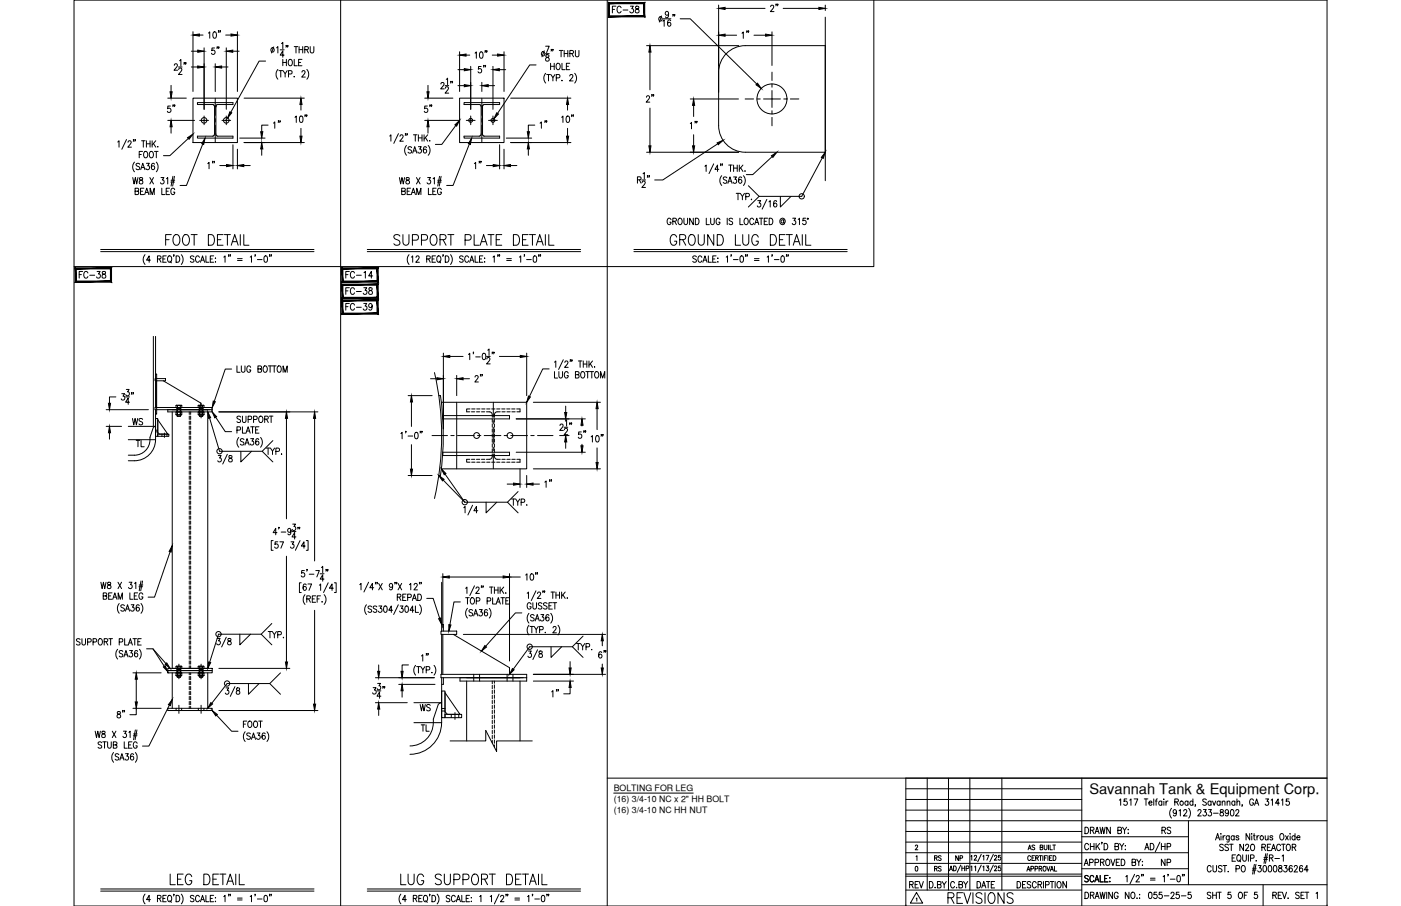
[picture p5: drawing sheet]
<svg xmlns="http://www.w3.org/2000/svg" width="432mm" height="279mm" viewBox="0 0 432 279" stroke-linecap="round" stroke-linejoin="round" font-family="sans-serif">
<defs><g id="words">
<g font-size="6.6">
<text x="50.1" y="76.9">FOOT DETAIL</text>
<text x="120.6" y="76.9">SUPPORT PLATE DETAIL</text>
<text x="205.7" y="76.9">GROUND LUG DETAIL</text>
<text x="51.5" y="274.1">LEG DETAIL</text>
<text x="122.8" y="274.1">LUG SUPPORT DETAIL</text>
<text x="291.4" y="279.8">REVISIONS</text>
</g>
<g font-size="6.2">
<text x="66" y="200.7">3/8</text>
<text x="68.4" y="215.9">3/8</text>
</g>
<g font-size="5.7">
<text x="64.2" y="18">5&quot;</text>
<text x="129.8" y="36">5&quot;</text>
<text x="198.3" y="32.8">2&quot;</text>
</g>
<g font-size="5.3">
<text x="188" y="5.3">FC-38</text>
<text x="240.9" y="4.9" transform="rotate(-90 240.9 4.9)">2&quot;</text>
<text x="232.1" y="13.1" transform="rotate(-90 232.1 13.1)">1&quot;</text>
<text x="146.4" y="23.6">5&quot;</text>
<text x="55" y="36" transform="rotate(-90 55 36)">5&quot;</text>
<text x="87.5" y="40.9" transform="rotate(-90 87.5 40.9)">1&quot;</text>
<text x="169.7" y="40.9" transform="rotate(-90 169.7 40.9)">1&quot;</text>
<text x="67.4" y="53.3" transform="rotate(-90 67.4 53.3)">1&quot;</text>
<text x="149.6" y="53.3" transform="rotate(-90 149.6 53.3)">1&quot;</text>
<text x="23.6" y="87.1">FC-38</text>
<text x="105.8" y="87.1">FC-14</text>
<text x="105.8" y="92.1">FC-38</text>
<text x="105.8" y="97">FC-39</text>
<text x="145.3" y="118.9">2&quot;</text>
<text x="39.9" y="132.3">WS</text>
<text x="181.7" y="136.5" transform="rotate(-90 181.7 136.5)">5&quot;</text>
<text x="40.9" y="139">TL</text>
<text x="166.9" y="151.3">1&quot;</text>
<text x="188" y="204.3" transform="rotate(-90 188 204.3)">6&quot;</text>
<text x="128.8" y="220.5">WS</text>
<text x="173.2" y="216.3" transform="rotate(-90 173.2 216.3)">1&quot;</text>
<text x="39.5" y="222.6" transform="rotate(-90 39.5 222.6)">8&quot;</text>
<text x="128.8" y="226.8">TL</text>
<text x="279.4" y="275.2">REV</text>
</g>
<g font-size="4.9">
<text x="215.9" y="40.9" transform="rotate(-90 215.9 40.9)">1&quot;</text>
<text x="156.6" y="157">TYP.</text>
<text x="357.4" y="258.2">RS</text>
<text x="357" y="268.1">NP</text>
</g>
<text font-size="4.5" x="335.7" y="244.9">Savannah Tank &amp; Equipment Corp.</text>
<g font-size="4.4">
<text x="287.2" y="269.9">RS</text>
<text x="287.2" y="266.7">RS</text>
<text x="293.5" y="266.7">NP</text>
</g>
<g font-size="2.7">
<text x="189.1" y="244">BOLTING FOR LEG</text>
<text x="189.2" y="247.3">(16) 3/4-10 NC x 2&quot; HH BOLT</text>
<text x="189.2" y="250.6">(16) 3/4-10 NC HH NUT</text>
</g>
</g></defs>
<!-- layer: 0 -->
<g fill="none" stroke="#000" stroke-width=".31">
<path d="M22.8 0h386.2v279.4h-386.2zM105 0v279.4M187.2 0v279.4M269.3 0v82.2h-246.5M187.2 240h221.8M279.2 240v39.4M285.8 240v34.5M292.3 240v34.5M298.9 240v34.5M308.8 240v34.5M333.4 240v39.4M279.2 243.2h54.2"/>
<path d="M279.2 246.5h54.2M279.2 249.8h54.2M279.2 256.4h54.2M279.2 259.7h54.2M279.2 253.1h129.8M333.4 258h32.9M366.3 253.1v19.7M279.2 266.3h54.2M279.2 263h87.1M279.2 270.2h54.2M279.2 269.6h54.2M279.2 274.5h54.2"/>
<path d="M333.4 272.8h75.6M333.4 267.9h32.9M389.3 272.8v6.6"/>
</g>
<!-- layer: SHOP TAG -->
<path d="M279.2 279.4h.1M409 279.4h.1" fill="none" stroke="#000" stroke-width=".31"/>
<!-- layer: 8X31 -->
<g fill="none" stroke="#000" stroke-width=".31">
<path d="M254.4 5.3v50.4M65.7 32.3l-4.8-.1v-.6h10.9v.6h-4.8l-.5 .7M65.8 32.3l.3 .6v8.7M66.5 33h.1M66.5 32.9h.1M66.5 32.9v8.4M148.3 32.9l-.2-.5-.4-.2h-4.7v-.6h11v.6h-4.8l-.5 .7M148.3 32.9v8.4M148.7 33h.1M148.7 32.9h.1M148.7 32.9l.1 8.7M66 41.6l-.2 .3"/>
<path d="M66.5 41.3l.1 .3M66.6 41.6l.5 .4h4.7v.6h-10.9v-.6l4.8-.1M148.2 41.6l-.5 .4h-4.7v.6h11v-.6h-4.7l-.5-.4M148.3 41.3l-.1 .3M53.1 127v79.1M58.3 127v.8M58.3 128.3v1M58.3 129.9v1M58.3 131.4v1M58.3 132.9v1.1M58.3 134.5v1M58.3 136v1"/>
<path d="M58.3 137.6v1M58.3 139.1v1M58.8 127v.8M58.8 128.3v1M58.8 129.9v1M58.8 131.4v1M58.8 132.9v1.1M58.8 134.5v1M58.8 136v1M58.8 137.6v1M58.8 139.1v1M64 127v79.1"/>
<path d="M144.9 126.1h-1.1v.9h1M145.3 127h1M145.4 126.1h1M146.9 127h1M146.9 126.1h1M148.4 127h1M148.5 126.1h1M149.9 127l1.5 .2 .3 .6v.9M150 126.1h1M151.5 126.1h1.1M151.7 140v.8l-.3 .6-1.5 .2M151.7 129.2v1"/>
<path d="M151.7 130.7v1.1M151.7 132.3v1M151.7 133.8v1M151.7 135.3v1.1M151.7 136.9v1M151.7 138.4v1.1M152.3 128.2h.1M152.4 128h.1M152.4 140v.8l.3 .6 1.5 .2M152.4 128v.7M152.4 129.2v1M152.4 130.7v1.1"/>
<path d="M152.4 132.3v1M152.4 133.8v1M152.4 135.3v1.1M152.4 136.9v1M152.4 138.4v1.1M153.1 126.1h1M154.2 127l-1.3 .1-.4 .4-.1 .5M154.6 126.1h1M154.7 127h1M156.2 126.1h1M156.2 127h1M157.7 126.1h1"/>
<path d="M157.8 127h1M159.2 126.1h1.1v.9h-1M58.3 140.6v1.1M58.3 142.2v1M58.3 143.7v1M58.3 145.3v1M58.3 146.8v1M58.3 148.3v1.1M58.3 149.9v1M58.3 151.4v1M58.3 153v1M58.3 154.5v1"/>
<path d="M58.3 156v1.1M58.3 157.6v1M58.3 159.1v1M58.8 140.6v1.1M58.8 142.2v1M58.8 143.7v1M58.8 145.3v1M58.8 146.8v1M58.8 148.3v1.1M58.8 149.9v1M58.8 151.4v1M58.8 153v1"/>
<path d="M58.8 154.5v1M58.8 156v1.1M58.8 157.6v1M58.8 159.1v1M144.8 141.6h-1v.9h1.1M145.3 141.6h1M145.4 142.5h1M146.9 141.6h1M146.9 142.5h1M148.4 141.6h1M148.5 142.5h1M150 142.5h1"/>
<path d="M151.5 142.5h1.1M153.1 142.5h1M154.6 142.5h1M154.7 141.6h1M156.2 142.5h1M156.2 141.6h1M157.7 142.5h1M157.8 141.6h1M159.3 141.6h1v.9h-1.1M58.3 160.7v1M58.3 162.2v1M58.3 163.7v1.1"/>
<path d="M58.3 165.3v1M58.3 166.8v1.1M58.3 168.4v1M58.3 169.9v1M58.3 171.5v1M58.3 173v1M58.3 174.5v1.1M58.3 176.1v1M58.3 177.6v1M58.3 179.2v1M58.8 160.7v1M58.8 162.2v1"/>
<path d="M58.8 163.7v1.1M58.8 165.3v1M58.8 166.8v1.1M58.8 168.4v1M58.8 169.9v1M58.8 171.5v1M58.8 173v1M58.8 174.5v1.1M58.8 176.1v1M58.8 177.6v1M58.8 179.2v1M58.3 180.7v1"/>
<path d="M58.3 182.2v1.1M58.3 183.8v1M58.3 185.3v1.1M58.3 186.9v1M58.3 188.4v1M58.3 189.9v1.1M58.3 191.5v1M58.3 193v1.1M58.3 194.6v1M58.3 196.1v1M58.3 197.6v1.1M58.3 199.2v1"/>
<path d="M58.8 180.7v1M58.8 182.2v1.1M58.8 183.8v1M58.8 185.3v1.1M58.8 186.9v1M58.8 188.4v1M58.8 189.9v1.1M58.8 191.5v1M58.8 193v1.1M58.8 194.6v1M58.8 196.1v1M58.8 197.6v1.1"/>
<path d="M58.8 199.2v1M53.1 207.5v10.9M58.3 200.7v1.1M58.3 202.3v1M58.3 203.8v1M58.3 205.3v.8M58.3 207.5v.6M58.3 208.6v1M58.3 210.1v1.1M58.3 211.7v1M58.3 213.2v1M58.3 214.8v1"/>
<path d="M58.3 216.3v1M58.3 217.8v.6M58.8 200.7v1.1M58.8 202.3v1M58.8 203.8v1M58.8 205.3v.8M58.8 207.5v.6M58.8 208.6v1M58.8 210.1v1.1M58.8 211.7v1M58.8 213.2v1M58.8 214.8v1"/>
<path d="M58.8 216.3v1M58.8 217.8v.6M64 207.5v10.9M143.8 210v18.5M151.7 210v.9M151.7 211.4v1M151.7 212.9v1.1M151.7 214.5v1M151.7 216v1M151.7 217.6v1M151.7 219.1v1M152.4 210v.7"/>
<path d="M152.4 211.2v1.1M152.4 212.8v1M152.4 214.3v1M152.4 215.9v1M152.4 217.4v1M152.4 218.9v1.1M160.3 210v18.5M151.7 220.6v1.1M151.7 222.2v1M151.7 223.7v1M151.7 225.3v1M151.7 226.8v1"/>
<path d="M151.7 228.3v.9M152.4 220.5v1M152.4 222v1M152.4 223.6v1M152.4 225.1v1M152.4 226.6v1.1M152.4 228.2v1M152.4 229.7v.7"/>
</g>
<!-- layer: CENTER -->
<g fill="none" stroke="#000" stroke-width=".31">
<path d="M61.6 37.1h1.3v1.4M62.9 35.8v1.3h1.4M66.3 30.3v5.3M66.3 36.6v1M66.3 38.7v5.2M68.4 37.1h1.3v1.4M69.7 35.8v1.3h1.4M143.7 37.1h1.4v1.4M145.1 35.8v1.3h1.3M148.5 30.3v5.3M148.5 36.6v1M148.5 38.7v5.2"/>
<path d="M150.6 37.1h1.3v1.4M151.9 35.8v1.3h1.4M229.7 30.5h2.6M233.3 30.5h1M235.3 30.5h5.2M237.9 22.2v2.6M237.9 25.9v1M237.9 27.9v5.2M237.9 34.1v1.1M237.9 36.2v2.6M241.6 30.5h1M243.6 30.5h2.6"/>
<path d="M50.7 133.5v1.4M62 124.4v4.5M133.2 134.3h4.7M139 134.3h1M141 134.3h5.1M147.2 134.3h1M149.2 134.3h5.2M152 124.1v4.6M152 129.7v1M152 131.8v5.1M152 137.9v1M152 140v4.6"/>
<path d="M155.4 134.3h1M157.4 134.3h5.2M163.6 134.3h1M165.7 134.3h4.7M55.1 204.8v4.5M55.1 217.5v2.5M62 204.8v4.5M62 217.5v2.5M140.2 219.8v2"/>
</g>
<!-- layer: DIM -->
<g fill="none" stroke="#000" stroke-width=".31">
<path d="M55.4 18.7l.4-.3v1.9M56.8 19.4l-.1 .5M57.3 19.4h-.1h.1l-.1 .5M59 15.8h1.9M59.5 9.8v18.4M61.4 10.8h1.2M62.9 14.8v18.9M64.2 10.2l.4-.4v2M65.8 9.9h.7l.1 .3v1.2l-.4 .4-.5-.4-.1-.7zM66.3 19.6v8.6M67.4 9.5h-.1h.1l-.1 .5M67.9 9.5h-.1h.1l-.1 .5"/>
<path d="M69.6 10.8h1.6M69.7 14.8v18.9M71.7 15.8h2M73.2 9.8v18.4M81.9 18.8h-2l-8.8 15.8M84.4 14.5l-.7 1.8M85.2 14.8l.4-.4v1.9M86.4 15.4h1.2M86.8 13.4l.4-.3v1.9M87.2 18.3v2M87.2 19.3h1.1M87.6 17h-1.2l.8-1.3v2"/>
<path d="M88.3 14.1l-.2 .5M88.3 18.3v2M88.8 14.1l-.2 .5M89.2 18.4l.1-.1a1 1 0 0 1 .8 1 1 1 0 0 1-.8 1 1.24 1.24 0 0 1-.1-1.9zM90.7 18.3v2h.9M90.7 14.4h1.1M91.2 14.4v1.9M92 19.3h.7M92.2 15.3h1.1M92.2 14.4v1.9M93.1 18.3h-1.1v2h1.1M93.3 14.4v1.9"/>
<path d="M93.9 15.3l1-.1v-.7l-1-.1v1.9M94.5 15.3l.6 1M95.6 14.4v1.4l.5 .5 .5-.2 .1-1.7M141.6 16v12.2M143.6 17h1.2M146.4 16.4l.4-.4v2M148 16.1l.3-.1a1.07 1.07 0 0 1 .6 1 1.07 1.07 0 0 1-.6 1 1.35 1.35 0 0 1-.3-1.9zM149.6 15.7l-.1 .5M150.1 15.7h-.2h.2l-.2 .5M151.7 17h1.7M155.3 16v12.2M167.7 15.7l-.7 1.8"/>
<path d="M168.1 14.2h1.2l-.8 2M168.1 16.6h1.2M168.3 17v.5a.73 .73 0 0 1 .9 .4 .73 .73 0 0 1-.3 1 .64 .64 0 0 1-.8-.7 .64 .64 0 0 1 .9-.6l.2-.2-.1-.4zM169.7 19.5v2M170 15.3h-.2h.2l-.2 .4M170.5 15.3l-.2 .4M170.8 19.5v2M171.7 19.6l.2-.1a1 1 0 0 1 .8 1 1 1 0 0 1-.8 1 1.29 1.29 0 0 1-.2-1.9zM172.4 15.6h1.1M172.9 15.6v1.9M173.2 19.5v2h1M173.9 15.6v1.9"/>
<path d="M173.9 16.5h1.1M175 15.6v1.9M175.6 19.5h-1v2h1M175.6 16.5l1-.1v-.7l-1-.1v1.9M176.2 16.5l.6 1M177.3 15.6l.1 1.7 .4 .2 .6-.2v-1.7M199.3 14.1h28.4M200.3 16.1v11.6M203.9 4.9l-.7 1.9M204.3 6.5l.4-.4v2M204.3 5.8h2.5M206.1 4.1l-.1 .3a.54 .54 0 0 1-.8 .1 .54 .54 0 0 1 0-.8 .54 .54 0 0 1 .8 .1l.1 .3a.9 .9 0 0 1-.7 1.4l-.3-.3"/>
<path d="M206.7 6.4l-.3-.3a1.11 1.11 0 0 0-.7 1 1.11 1.11 0 0 0 .6 1 .57 .57 0 0 0 .6-.5 .57 .57 0 0 0-.5-.6 .57 .57 0 0 0-.7 .5M207.5 4.5l-.2 .5M208 4.5h-.2h.2l-.2 .5M209.6 5.8h3.1l20.5 20.1M221.5 1.6v26.9M223.5 10.9h3.5M223.5 2.6h12.3M232.4 10.9h3.6M237.9 9.8v10.4M241.4 2.6h11M254.4 1.6v1.6M51.7 30.3h5.7"/>
<path d="M51.7 37.1h8.3M52.7 26.3v2M52.7 39.1v2M53.7 20.2l.3-.5h.4l.3 .3-.3 .7-.8 1h1.2M55 20.7h1.1M55.1 21.5l.3-.5 .5 .1 .1 .3-1 1.6h1.1M59 20.7h1.9M68.3 20.7h2M75.2 30.3h18.6M82.6 38.6h-1.9v2M85.6 21.4a2.3 2.3 0 0 0 0 3M86 21.8h1.1"/>
<path d="M86.5 21.8v2M87.2 21.8l.7 .9v1.1M88.5 21.8l-.6 .9M88.9 22.8l1-.1 .1-.7-1.1-.2v2M90.7 23.6h.1M90.9 36.2l.4-.4v2M92.5 35.9h.7l.1 .3v1.2l-.4 .4-.5-.4zM92.8 32.2v1.8M92.8 39.6v2.4M93.1 22.3l.3-.5h.3l.3 .4-.2 .6-.8 1h1.1M94.1 35.5l-.1 .5M94.6 21.4a2.24 2.24 0 0 1 0 3"/>
<path d="M94.6 35.5h-.2h.2l-.2 .5M130.9 30.3h8.7M130.9 37.1h10.8M131.9 26.3v2M131.9 39.1v2M135.9 25.9l.3-.5h.3l.4 .4-1.1 1.6h1.1M137.2 26.4h1.1M137.3 27.2l.3-.4h.3l.3 .3-1 1.6h1.1M137.5 24.5l.4-.4v2M139 25.1h-.1h.1l-.1 .5M139.5 25.1l-.2 .5M140.5 38.7l-4.3 5.8h-2"/>
<path d="M141.1 21.5h2M141.1 26.4h2M145.1 20.5v13.2M148.5 25.4v2.8M150.5 26.4h1.9M151.9 20.5v13.2M153.9 21.5h2M157.4 30.3h18.6M164.8 38.6h-2v2M165.2 20h-1.9l-9.9 15M168.2 22.6a2.24 2.24 0 0 0 0 3M168.5 23h1.1"/>
<path d="M169.1 23v2M169.7 20.4h1.1M169.8 23l.6 .9v1.1M171 23l-.6 .9M171.5 24l.9-.1v-.8l-.9-.1v2M173.1 36.2l.4-.4v2M173.2 24.8v.2zM174.6 20.4h.6M174.7 35.9l.2-.1a1.06 1.06 0 0 1 .7 1 1.06 1.06 0 0 1-.7 1l-.2-.1-.2-.8zM174.9 32.2v1.8M174.9 39.6v2.4M175.6 23.5l.3-.5 .5 .1 .2 .3-1.1 1.6h1.1"/>
<path d="M176.3 35.5h-.2h.2l-.2 .5M176.8 35.5l-.2 .5M177.1 22.6a2.24 2.24 0 0 1 0 3M200.3 33.3v11.7M212.7 30.5h14.9M213.8 32.5v3.4M36.3 43.8l.4-.4v2M39 43l-1.5 3M39.5 43.9l.3-.5 .5 .1 .1 .3-1 1.6h1.1M40.9 54.8l.4 1.9 .4-1.9 .4 1.9 .4-1.9M41.2 43.1l-.1 .5M41.5 50a2.21 2.21 0 0 0 0 3"/>
<path d="M41.6 59l1-.1v-.8l-1-.1v2l1-.1 .2-.5-.4-.4M41.7 43.1l-.1 .5M42.9 47.6h.6M43.1 50.7l-.4-.3-.8 .3 .2 .4 .9 .5-.1 .6-.6 .1-.4-.3M43.1 54.8v.6a.72 .72 0 0 1 .8 .4 .72 .72 0 0 1-.3 .9 .64 .64 0 0 1-.7-.6 .64 .64 0 0 1 .8-.6l.3-.3-.1-.4zM43.3 59h.7M43.4 52.3l.6-1.9 .7 1.9M43.6 43.4h1.1M43.6 51.7h.8M43.9 46.7h-1v2M44.2 43.4v2M44.3 58h-1v2h1"/>
<path d="M44.6 46.8l.1-.1a1 1 0 0 1 .9 1 1 1 0 0 1-.9 1 1.26 1.26 0 0 1-.1-1.9zM44.8 59.4h.8M45.1 50.4h.9l-.5 .7a.6 .6 0 0 1 .5 .9 .6 .6 0 0 1-1 0M45.1 43.4v2M45.1 44.3h1.1M46.2 54.8l1.1 1.9M46.2 43.4v2M46.3 46.8l.2-.1a1 1 0 0 1 .8 1 1 1 0 0 1-.8 1 1.26 1.26 0 0 1-.2-1.9zM46.9 43.4v2M47.3 44.3l.7 1.1M47.3 54.8l-1.1 1.9M47.6 50.7l-.3-.3a1.11 1.11 0 0 0-.1 1.9 .55 .55 0 0 0 .6-.5 .55 .55 0 0 0-.5-.6 .55 .55 0 0 0-.6 .5"/>
<path d="M47.6 46.7h1.1M48 43.4l-1.1 1.3M48.2 50a2.28 2.28 0 0 1 0 3M48.2 46.7v2M48.6 45.2v.2zM49.6 54.8h.9l-.5 .7a.6 .6 0 0 1 .5 .9 .6 .6 0 0 1-1-.1M49.9 58v2h.9M51.2 59h.7M51.3 55.1l.4-.3v1.9M52.3 58h-1.1v2h1.1M52.7 56.2h1.1M52.7 55.6h1.1"/>
<path d="M53.3 54.4l-.6 3M53.8 54.4l-.6 3M53.8 58.5a.61 .61 0 0 0-.7-.5 .61 .61 0 0 0-.4 .8v.4a.61 .61 0 0 0 .6 .8 .61 .61 0 0 0 .5-.8h-.4M58 42.7l-5.7 5.3h-1.9M62.5 44.4l-5 12.8h-2M67.7 51.1h2.1M71.8 44.6v7.5M73.2 46v6.1M73.9 42.6h7.8M75.1 51.1h2M75.2 44h18.6M80.7 45.9v2"/>
<path d="M120.1 42l.4-.4v1.9M122.8 41.2l-1.4 3M123.1 54.8l.4 1.9 .4-1.9 .4 1.9 .4-1.9M123.3 42l.3-.4h.3l.3 .4-1 1.5h1.1M123.8 59l1-.1 .1-.7-1.1-.2v2l1.1-.2v-.6l-.4-.2M125 41.3l-.1 .5M125.2 54.8v.6a.72 .72 0 0 1 .9 .4 .72 .72 0 0 1-.3 .9 .64 .64 0 0 1-.8-.6 .64 .64 0 0 1 .9-.6l.2-.3-.1-.4zM125.3 44.9a2.24 2.24 0 0 0 0 3M125.5 59h.6M125.5 41.3h-.2h.2l-.2 .5M126.5 58h-1v2h1M126.9 45.5l-.4-.3-.7 .3 .1 .5 .9 .5-.1 .6-.5 .1-.4-.3"/>
<path d="M127 59.4h.8M127.2 47.2l.6-2 .7 2M127.4 41.6h1.1M127.4 46.5h.8M128 41.6v1.9M128.4 54.8l1.1 1.9M128.9 45.2h.9l-.5 .8a.6 .6 0 0 1 .5 .9 .6 .6 0 0 1-1-.1M128.9 41.6v1.9M128.9 42.5h1.2M129.5 54.8l-1.1 1.9M130.1 41.6v1.9M130.7 41.6v1.9"/>
<path d="M131.1 42.4l.7 1.1M131.4 45.5l-.3-.3a1.12 1.12 0 0 0-.1 2 .58 .58 0 0 0 .5-.8 .58 .58 0 0 0-.9-.1l-.1 .2M131.8 54.8h.9l-.5 .7a.6 .6 0 0 1 .5 .9 .6 .6 0 0 1-1.1-.1M131.8 41.6l-1.1 1.3M132 44.9a2.24 2.24 0 0 1 0 3M132 58v2h1M132.4 43.5h.1zM133.4 59h.6M133.5 55.1l.4-.3v1.9M134.4 58h-1v2h1M134.8 56.2h1.2M134.9 55.6h1.1"/>
<path d="M135.5 54.4l-.6 3M136 54.4l-.6 3M136 58.5a.62 .62 0 0 0-.7-.5 .62 .62 0 0 0-.5 .8v.4a.62 .62 0 0 0 .6 .8 .62 .62 0 0 0 .6-.8h-.4M144.7 44.4l-5.1 12.8h-1.9M149.9 51.1h2.1M154 44.6v7.5M155.3 46v6.1M156 42.6h7.9M157.3 51.1h2M157.4 44h18.6M162.8 45.9v2M196.5 55.5l.9-.1 .1-.7-1-.2v2"/>
<path d="M197 55.5l.6 1M197.8 55.5h1.1M197.9 56.3l.2-.4 .4-.1 .4 .6-1.1 1.4h1.1M198.2 53.6l.4-.4v2M199.3 46.9h28.4M199.7 54.3h-.2h.2l-.2 .4M200.2 54.3h-.2h.2l-.2 .4M213.8 41.6v3.4M217.3 51.3l.3-.4v2M220 50.5l-1.5 3M221.2 44.3l-16.9 11.2h-2.5M221.6 52.2h-1.2l.7-1.3v2"/>
<path d="M222.2 50.6l-.2 .5M222.4 54.2a2.24 2.24 0 0 0 0 3M222.7 50.6h-.2h.2l-.2 .5M224 54.8l-.4-.2-.7 .2 .2 .5 .8 .4 .1 .6-.4 .2-.7-.2M224.3 56.5l.7-1.9 .6 1.9M224.6 50.9h1.1M224.6 55.9h.8M225.1 50.9v2M226.1 54.6h.9l-.5 .7a.6 .6 0 0 1 .5 .9 .6 .6 0 0 1-1 0M226.1 50.9v2M226.1 51.8h1.1M226.9 59.6h1.1"/>
<path d="M227.2 50.9v2M227.5 59.6v2M227.9 50.9v2M228.2 59.6l.6 1v1M228.3 51.8l.7 1.1M228.6 54.8l-.5-.2a1.14 1.14 0 0 0 .1 1.9 .59 .59 0 0 0 .4-.7 .59 .59 0 0 0-.7-.4l-.3 .5M229 50.9l-1.1 1.3M229.1 54.2a2.24 2.24 0 0 1 0 3M229.4 59.6l-.6 1M229.5 52.8h.2zM230.7 57.3l3.3 3.3M238 48.3l-6 5.5h-2"/>
<path d="M253.4 48.7l-6.3 11.9h-13.1l-3.3 3.2M31 76.9h65.8M31 77.6h65.8M44.6 60l.6-2 .7 2M44.7 78.5a2.24 2.24 0 0 0 0 3.1M46.3 60v-2l.6 2 .6-2v2M48.5 79.9l1-.1 .1-.7-1.1-.2v2M49.1 79.9l.5 1M50.2 79.9h.6M51.2 78.9h-1v2h1M52 79l.1-.1a1 1 0 0 1 .8 1 1 1 0 0 1-.8 1 1.26 1.26 0 0 1-.1-1.9zM54.3 78.9a1 1 0 0 1 1.1 1 1 1 0 0 1-1.1 1z"/>
<path d="M55.9 78.5a2.3 2.3 0 0 1 0 3.1M59.8 79.2l-.4-.3-.6 .1-.1 .6 .9 .5 .2 .5-.4 .3-.7-.3M61.5 79.4a.62 .62 0 0 0-.8-.5 .62 .62 0 0 0-.4 .8v.4a.62 .62 0 0 0 .4 .8 .62 .62 0 0 0 .8-.5M63.5 78.9v2h.9M64.8 79.9h.6M65.8 78.9h-1v2h1M66.4 79.6v.2zM69 79.3l.4-.4v2M73.2 79.8h1.4M77.1 79.3l.4-.4v2M81.6 79l.2-.1a1.07 1.07 0 0 1 .7 1 1.07 1.07 0 0 1-.7 1 1.4 1.4 0 0 1-.2-1.9zM83.2 78.6l-.2 .5"/>
<path d="M83.7 78.6h-.2h.2l-.2 .5M113.2 76.9h65.7M113.2 77.6h65.7M126.1 78.5a2.3 2.3 0 0 0 0 3.1M126.8 60l.6-2 .6 2M126.8 79.3l.4-.4v2M128.2 79.4l.2-.4 .5-.1 .3 .6-1.1 1.4h1.2M128.4 60v-2l.7 2 .6-2v2M131.5 79.9l1-.1v-.7l-1-.2v2M132.1 79.9l.5 1M133.2 79.9h.6M134.2 78.9h-1v2h1"/>
<path d="M134.9 79l.2-.1a1 1 0 0 1 .8 1 1 1 0 0 1-.8 1 1.26 1.26 0 0 1-.2-1.9zM137.2 78.9a1 1 0 0 1 1.2 1 1 1 0 0 1-1.2 1zM138.9 78.5a2.3 2.3 0 0 1 0 3.1M142.7 79.2l-.3-.3-.6 .1-.1 .6 1 .5v.5l-.3 .3-.8-.3M144.4 79.4a.62 .62 0 0 0-.7-.5 .62 .62 0 0 0-.5 .8v.4a.62 .62 0 0 0 .5 .8 .62 .62 0 0 0 .7-.5M146.4 78.9v2h1M147.8 79.9h.6M148.8 78.9h-1v2h1M149.4 79.6v.2zM151.9 79.3l.4-.4v2M156.2 79.8h1.4M160.1 79.3l.4-.4v2"/>
<path d="M164.5 79l.3-.1a1.07 1.07 0 0 1 .6 1 1.07 1.07 0 0 1-.6 1 1.4 1.4 0 0 1-.3-1.9zM195.4 76.9h65.7M195.4 77.6h65.7M206.8 67.8a.62 .62 0 0 0-.7-.5 .62 .62 0 0 0-.5 .8v.4a.62 .62 0 0 0 .6 .8 .62 .62 0 0 0 .6-.8h-.4M207.4 68.2l.9-.1 .1-.6-1-.2v2M207.9 68.2l.6 1.1M209.3 67.4l.1-.1a1.01 1.01 0 0 1 .9 1 1.01 1.01 0 0 1-.9 1 1.24 1.24 0 0 1-.1-1.9zM210.8 67.3v1.4l.5 .6 .5-.3 .1-1.7M213.7 67.3v2l-1.1-2v2M214.3 67.3a1.01 1.01 0 0 1 1.2 1 1.01 1.01 0 0 1-1.2 1zM214.6 79.2l-.4-.3-.7 .3 .2 .5 .8 .4v.7l-.6 .1-.4-.3M216.3 79.4a.61 .61 0 0 0-.7-.5 .61 .61 0 0 0-.5 .8v.4a.61 .61 0 0 0 .5 .8 .61 .61 0 0 0 .7-.5"/>
<path d="M217.7 67.3v2h.9M218.3 78.9v2h1M219 67.3l.1 1.7 .4 .3 .6-.3v-1.7M219.7 79.9h.6M220.7 78.9h-1v2h1M221.3 79.6v.2zM221.9 67.8a.61 .61 0 0 0-.7-.5 .61 .61 0 0 0-.5 .8v.4a.61 .61 0 0 0 .6 .8 .61 .61 0 0 0 .6-.8h-.4M223.8 79.3l.4-.4v2M224.1 67.3v2M225.8 67.6l-.4-.3-.7 .3 .2 .5 .8 .4v.7l-.6 .1-.4-.3M228 67.3v2h1M228.3 79l.2-.1a1.07 1.07 0 0 1 .7 1 1.07 1.07 0 0 1-.7 1 1.4 1.4 0 0 1-.2-1.9z"/>
<path d="M229.6 67.4l.2-.1a1.01 1.01 0 0 1 .8 1 1.01 1.01 0 0 1-.8 1 1.27 1.27 0 0 1-.2-1.9zM229.8 60.7l1-.1 .1-.8-1.1-.2v2M231.6 61.4v.2zM232.3 67.8a.62 .62 0 0 0-.8-.5 .62 .62 0 0 0-.4 .8v.4a.62 .62 0 0 0 .4 .8 .62 .62 0 0 0 .8-.5M232.5 79.8h1.5M232.6 69.3l.6-2 .7 2M232.8 68.6h.8M233.6 61.9h.8l-.4 .7a.6 .6 0 0 1 .4 1 .6 .6 0 0 1-1-.1M234 67.3h1.1M234.6 67.3v2M235.5 68.2h.7M236.3 61.5l-1.4 3"/>
<path d="M236.4 79.3l.4-.4v2M236.6 67.3h-1.1v2h1.1M237 62.3l.4-.4v1.9M237.1 67.3a1.01 1.01 0 0 1 1.1 1 1.01 1.01 0 0 1-1.1 1zM239.4 62.2l-.3-.3a1.1 1.1 0 0 0-.7 .9 1.1 1.1 0 0 0 .6 1 .55 .55 0 0 0 .5-.5 .55 .55 0 0 0-.5-.6 .55 .55 0 0 0-.6 .5M240.5 60.6v3.2l3.3-3.2M240.9 79l.2-.1a1.07 1.07 0 0 1 .7 1 1.07 1.07 0 0 1-.7 1 1.4 1.4 0 0 1-.2-1.9zM241.5 68.1l-.2-.3a.51 .51 0 0 0-.6 .5 .51 .51 0 0 0 .6 .5l.2-.3M241.5 67.8l.1 1a.83 .83 0 0 0 .2-1.1 .83 .83 0 0 0-1.1-.3 .83 .83 0 0 0-.4 1 .83 .83 0 0 0 .6 .8 .83 .83 0 0 0 .9-.2M244.3 67.3h.9l-.5 .8a.6 .6 0 0 1 .5 .9 .6 .6 0 0 1-1-.1M246 67.7l.4-.4v2M248.3 67.3h-.8l-.1 .8a.61 .61 0 0 1 .9 0 .61 .61 0 0 1 0 .9 .61 .61 0 0 1-.9-.1"/>
<path d="M46.4 80.2h-1.2l.8-1.3v2M52.4 80.5l.4 .6M61.8 80.9l.6-2 .7 2M62 80.2h.8M66.4 80.7v.2zM73.2 80.3h1.4M79.3 80.1h1.5M135.3 80.5l.5 .6M144.8 80.9l.6-2 .6 2M145 80.2h.8M149.4 80.7v.2zM156.2 80.3h1.4"/>
<path d="M162.3 80.1h1.4M216.6 80.9l.7-2 .6 2M216.9 80.2h.8M221.2 80.8h.1zM226 80.1h1.5M232.5 80.3h1.5M238.7 80.1h1.4M71.4 113.8h-2l-3.4 10M73 112.8v2h1M74.4 112.8v1.4l.5 .6 .5-.3 .1-1.7M77.3 113.3a.61 .61 0 0 0-.8-.5 .61 .61 0 0 0-.4 .8v.5a.61 .61 0 0 0 .6 .7 .61 .61 0 0 0 .6-.7h-.4M79.5 113.8l1-.1v-.7l-1-.2v2l1-.2 .1-.4-.4-.4"/>
<path d="M81.4 112.9l.2-.1a1 1 0 0 1 .8 1 1 1 0 0 1-.8 1 1.26 1.26 0 0 1-.2-1.9zM82.7 112.8h1.1M83.2 112.8v2M84 112.8h1.1M84.5 112.8v2M85.7 112.9l.2-.1a1 1 0 0 1 .8 1 1 1 0 0 1-.8 1 1.26 1.26 0 0 1-.2-1.9zM87.2 114.8v-2l.7 2 .6-2v2M132.7 116.8h2M136.7 108.9v23.4M138.6 109.9h4.1M140.8 115.8v6.2M142.7 116.8h2"/>
<path d="M144.4 109.3l.4-.4v2M146 108.6l-.2 .5M146.6 110.1h1.4M148.8 109l.3-.1a1.06 1.06 0 0 1 .6 1 1.06 1.06 0 0 1-.6 1l-.5-.8zM150 109.9h1.1M150.1 110.7l.3-.4h.4l.2 .3-.2 .7-.8 .9h1.1M150.3 108l.4-.4v2M151.8 108.6h-.2h.2l-.2 .5M152.3 108.6l-.2 .5M153.9 109.9h6.5M162.3 108.9v13.1M169.2 113.8h-1.9l-4.1 8.5"/>
<path d="M170.9 111.7l.4-.4v2M170.9 114.6v2h1M172.3 114.6v1.4l.4 .6 .6-.3 .1-1.7M173.6 110.9l-1.4 3M174.1 111.8l.1-.4 .5-.1 .3 .6-1 1.4h1.1M175.1 115.1a.62 .62 0 0 0-.7-.5 .62 .62 0 0 0-.5 .8v.4a.62 .62 0 0 0 .6 .8 .62 .62 0 0 0 .6-.8h-.4M175.9 111h-.2h.2l-.2 .5M176.3 111l-.1 .5M177.4 115.5l.9-.1v-.7l-.9-.1v2l1-.2 .1-.5-.4-.4M178.2 111.3h1.2M178.8 111.3v2M179.3 114.7l.1-.1a1.01 1.01 0 0 1 .9 1 1.01 1.01 0 0 1-.9 1 1.29 1.29 0 0 1-.1-1.9z"/>
<path d="M179.8 111.3v2M179.8 112.3h1.1M180.6 114.6h1.1M180.9 111.3v2M181.1 114.6v2M181.5 111.3v2M181.8 114.6h1.1M181.9 112.2l.7 1.1M182.4 114.6v2M182.6 111.3l-1.1 1.3M183.3 113.1v.2zM183.6 114.7l.1-.1a1.01 1.01 0 0 1 .9 1 1.01 1.01 0 0 1-.9 1 1.24 1.24 0 0 1-.1-1.9z"/>
<path d="M185.1 116.6v-2l.6 2 .7-2v2M32.7 131.5h4.8M32.7 126.3h13M33.7 133.5v1.9M35.7 122.4h-2v2M37.5 121.4h.9l-.5 .8a.59 .59 0 0 1 .5 .9 .59 .59 0 0 1-1-.1M38.7 122.4h1.2M38.9 120.1h.9l-.5 .7a.6 .6 0 0 1 .5 1 .6 .6 0 0 1-1-.1M39.9 124h-1.2l.8-1.3v2M40.6 121.1h-.1h.1l-.1 .5M41.1 121.1l-.1 .5M64.6 128.9l3.1 10.3h13.1"/>
<path d="M66.5 128.7l2.9 4.4h2M67.5 127h30.5M73 132.7l1-.1v-.9l-1-.1v2M73.6 134.9a2.24 2.24 0 0 0 0 3M74.1 128.6l-.4-.3-.7 .3 .2 .5 .8 .4v.7l-.6 .1-.4-.3M74.2 139.2v3.3l3.3-3.3M74.7 128.3l.1 1.7 .4 .3 .6-.3v-1.7M74.7 131.6v2h1M75.2 135.6l-.4-.3-.7 .3 .1 .4 .9 .5-.1 .7h-.5l-.4-.2M75.5 137.2l.6-1.9 .7 1.9M75.8 136.6h.7M75.8 133.6l.7-2 .6 2"/>
<path d="M76.1 132.9h.8M76.5 129.4l.9-.1v-.9l-.9-.1v2M77.3 135.3h.8l-.4 .7a.6 .6 0 0 1 .5 1 .6 .6 0 0 1-1.1-.1M77.3 131.6h1.1M77.8 131.6v2M78.1 129.4l1.1-.2-.1-.8-1-.1v2M78.8 132.6h.6M79.7 135.6l-.3-.3a1.11 1.11 0 0 0-.1 1.9 .55 .55 0 0 0 .6-.5 .55 .55 0 0 0-.5-.6 .55 .55 0 0 0-.6 .5M79.8 131.6h-1v2h1M80.1 128.4l.1-.1a1 1 0 0 1 .9 1 1 1 0 0 1-.9 1 1.26 1.26 0 0 1-.1-1.9zM80.3 134.9a2.3 2.3 0 0 1 0 3M81.6 129.3l.9-.1 .1-.7-1-.2v2"/>
<path d="M82.1 138.2h1.1M82.1 129.3l.6 1M82.6 138.2v2M83 128.3h1.1M83.4 138.2l.6 .9v1.1M83.6 128.3v2M84.1 135.9l-3.3 3.3 3.3 3.3M84.6 138.2l-.6 .9M85 139.2l1-.1 .1-.7-1.1-.2v2M88.3 129v31M97 129v44M123.5 133.7l.4-.4v2"/>
<path d="M125.1 133.1h-.1h.1l-.1 .4M125.8 134.5h1.4M125.8 122h7.4M126.8 124v7.5M126.8 137.1v7.6M128 133.4l.2-.1a1.09 1.09 0 0 1 .7 1 1.09 1.09 0 0 1-.7 1l-.4-.4v-.4zM129.6 133.1l-.1 .4M130.1 133.1h-.2h.2l-.2 .4M159.1 129.2h21.3M159.1 139.5h21.3M164.4 124.1h20.7M172.5 134.3h2.9"/>
<path d="M172.6 131.2l.2-.3 .4-.1 .3 .5-1 1.4h1.1M173.9 131.8h1.1M173.9 132.5l.2-.3 .5-.1 .3 .6-1 1.3h1.1M174.2 129.8l.4-.3v1.9M174.3 125.2v2M174.3 136.3v2M175.7 130.5l-.1 .5M183.8 134.4l.2-.1a1.06 1.06 0 0 1 .7 1 1.06 1.06 0 0 1-.7 1l-.4-.8zM184 126v6.5M184 138.1v4.5M185.4 134l-.2 .5M185.9 134l-.2 .5"/>
<path d="M67.3 140.5h.9l-.5 .7a.6 .6 0 0 1 .5 1 .6 .6 0 0 1-1.1-.1M70.1 140.1l-1.5 3M70.6 140.6v.5a.72 .72 0 0 1 .9 .5 .72 .72 0 0 1-.3 .9 .63 .63 0 0 1-.8-.7 .63 .63 0 0 1 .9-.6l.1-.6zM86.7 140.1h.2zM125.8 146.6h7.4M136.6 148.1l6.7 6.8M137.2 146.2l6.1 8.7M142.9 156.6l.4-.4v2M143.3 154.9h13.1M145.6 155.8l-1.4 3M147.3 157.5h-1.2l.8-1.3v2M149.8 154.9v3.3l3.3-3.3"/>
<path d="M156.3 149.3h2M160.3 144.6v5.7M162.3 146.6v3.7M164.3 149.3h2M164.4 144.6h20.7M31.1 179.6l.4 1.9 .4-1.9 .4 1.9 .4-1.9M33.2 179.6v.6a.72 .72 0 0 1 .9 .4 .72 .72 0 0 1-.3 .9 .64 .64 0 0 1-.8-.6 .64 .64 0 0 1 .9-.6l.2-.3-.1-.4zM36.4 179.6l1.1 1.9M37.5 179.6l-1.1 1.9M39.8 179.6h.9l-.5 .7a.6 .6 0 0 1 .5 .9 .6 .6 0 0 1-1.1-.1M41.5 179.9l.4-.3v1.9M43.5 179.2l-.6 3"/>
<path d="M43.9 179.2l-.5 3M52.4 170.2l-4.8 14h-1.9M84.2 166.7h-.6v3h.6M85.4 164.3h-1.2l.8-1.4v2M85.6 167.1h-.8l-.1 .8a.61 .61 0 0 1 .9 .1 .61 .61 0 0 1-.1 .9 .61 .61 0 0 1-.9-.2M86 162.7h-.1h.1l-.1 .4M86.3 167.1h1.1l-.8 2M86.7 164.1h1.4M88.3 171.5v32.7M89.7 163.6l-.2 .5a.55 .55 0 0 1-.8-.2 .55 .55 0 0 1 .2-.7 .55 .55 0 0 1 .7 0l.1 .4a.96 .96 0 0 1-.7 1.3l-.3-.3M89.7 167.1h.9l-.5 .7a.6 .6 0 0 1 .5 1 .6 .6 0 0 1-1.1-.1M90 163.9h1.2"/>
<path d="M90.2 161.6h.9l-.5 .8a.6 .6 0 0 1 .5 .9 .6 .6 0 0 1-1.1-.1M91.2 165.6h-1.2l.8-1.3v1.9M91.9 162.7h-.1h.1l-.1 .4M92.4 162.7l-.2 .4M92.5 166.7l-1.5 3M92.8 179.7h-.5v3h.5M93.8 176h-.8l-.1 .8a.62 .62 0 0 1 .9 0 .62 .62 0 0 1-.1 .9 .62 .62 0 0 1-.9-.1M94.1 168.4h-1.2l.8-1.3v2M94.4 166.7h.6v3h-.6M94.7 175.7l-.2 .4M95.3 177.1h1.5M97.3 176h1.1l-.8 1.9"/>
<path d="M98.7 177h1.2M99.1 175l.4-.4v2M99.9 178.6h-1.2l.8-1.3v1.9M100.6 175.7l-.2 .4M101.1 175.7h-.2h.2l-.2 .4M101.2 179.7l-1.5 3M103.1 179.7h.5v3h-.5M113.6 179.6l-1.4 3M115.8 179.6l-.1 .5M116.3 179.6h-.2h.2l-.2 .5M116.7 179.9l1.1 2M117.8 179.9l-1.1 2"/>
<path d="M121.8 179.6h-.2h.2l-.2 .5M122.3 179.6h-.2h.2l-.2 .5M122.7 179.9l1.1 2M123.8 179.9l-1.1 2M129.4 179.6l-.2 .5M129.9 179.6h-.2h.2l-.2 .5M136.5 176.9v16.7M138.5 177.9h16.6M157 176.9v27M157 177.9h3.4M162 177.3l.4-.3v1.9M163.6 177.1l.3-.1a1.07 1.07 0 0 1 .6 .9 1.07 1.07 0 0 1-.6 1 1.37 1.37 0 0 1-.3-1.8z"/>
<path d="M165.2 176.7h-.2h.2l-.2 .4M165.7 176.7l-.2 .4M24.7 197.2l-.4-.2-.7 .2 .1 .5 .8 .4v.7l-.5 .1-.4-.3M25.3 197v1.6l.4 .3 .6-.3 .1-1.6M27 198l1-.2v-.8h-1v1.9M28.7 198l.9-.1 .2-.3-.2-.6h-.9v1.9M30.6 197h.2a1 1 0 0 1 .8 .9 1 1 0 0 1-.8 1 1.26 1.26 0 0 1-.2-1.9zM31.8 183.8l1-.1 .1-.7-1.1-.2v2l1.1-.2v-.6l-.4-.2M32.1 197.9l1-.1v-.7l-1-.1v1.9M32.7 197.9l.5 1M33.5 183.8h.6M33.5 197h1.2"/>
<path d="M34.1 197v1.9M34.5 182.8h-1v2h1M34.8 184.8l.6-2 .6 2M35 184.2h.8M36.4 184.8v-2l.7 2 .6-2v2M36.7 186.1a2.3 2.3 0 0 0 0 3M36.7 198l1-.1v-.9h-1v1.9M38.4 186.8l-.4-.3-.8 .3 .2 .5 1 .6v.3l-.4 .3-.8-.3M38.4 197v1.9h1M38.7 188.5l.6-2 .6 2M38.9 187.8h.8M39.5 198.9l.7-1.9 .6 1.9"/>
<path d="M39.8 198.3h.8M40 182.8v2h1M40.4 186.5h.9l-.5 .8a.59 .59 0 0 1 .5 .9 .59 .59 0 0 1-1-.1M41 197h1.1M41.4 183.8h.6M41.5 197v1.9M42.4 182.8h-1v2h1M42.5 197.9h.6M42.8 181h1.1M42.9 186.8l-.3-.3a1.11 1.11 0 0 0-.1 2 .55 .55 0 0 0 .6-.6 .55 .55 0 0 0-.5-.5 .55 .55 0 0 0-.6 .4M42.9 180.4h1.1M43.5 186.1a2.24 2.24 0 0 1 0 3"/>
<path d="M43.5 197h-1v1.9h1M44 183.3a.62 .62 0 0 0-.7-.5 .62 .62 0 0 0-.5 .8v.5a.62 .62 0 0 0 .6 .7 .62 .62 0 0 0 .6-.7h-.4M73.9 195.6v3.3l3.3-3.3M80.5 195.6h-13.1l-2.8 8.6M82.7 194.8h1.1M83.2 194.8v1.9M83.8 192.3l-3.3 3.3 3.3 3.3M83.9 194.8l.7 .9v1M85.2 194.8l-.6 .9M85.6 195.8l1-.1v-.9h-1v1.9M87.4 196.5v.2zM94 183.4a2.3 2.3 0 0 0 0 3"/>
<path d="M94.4 180.4l-.4-.3a1.12 1.12 0 0 0 0 2 .58 .58 0 0 0 .4-.9 .58 .58 0 0 0-.9-.1l-.1 .3M94.6 184.7l.9-.1v-.7l-.9-.2v2M94.9 180.1h1.1l-.8 2M95.1 184.7l.6 1M96.2 184.7h.7M97 188.2v28.9M97.3 183.7h-1.1v2h1.1M97.7 184.7h.7M98.4 180.5l.4-.4v2M98.8 183.7h-1.1v2M99.2 185.6h.2zM99.9 183.4a2.24 2.24 0 0 1 0 3"/>
<path d="M102.7 181.4h-1.2l.8-1.3v2M110.9 180.3l.4-.4v2M112.9 186.5a2.3 2.3 0 0 0 0 3M114.6 187.2l-.4-.3-.8 .3 .1 .3 1.1 .8v.3l-.4 .2-.8-.2M115.2 181.3h-1.2l.8-1.4v2M116.1 187.2l-.4-.3-.7 .3 .1 .3 1 .8v.3l-.4 .2-.7-.2M116.8 186.9h.9l-.5 .7a.6 .6 0 0 1 .5 1 .6 .6 0 0 1-1.1-.1M118.5 187l.4-.1a1.14 1.14 0 0 1-.2 1.9l-.4-.3-.1-.5zM121 180.6l-.2 .5a.55 .55 0 0 1-.8-.2 .55 .55 0 0 1 .2-.8 .55 .55 0 0 1 .7 .1l.1 .4a.93 .93 0 0 1-.6 1.3l-.3-.3M121 188.2h-1.2l.8-1.3v1.9M122.4 184.2l1-.1 .1-.7-1.1-.2v2M122.8 186.5l-1.5 3"/>
<path d="M123 184.2l.6 1M123.3 186.9h.9l-.5 .7a.6 .6 0 0 1 .5 1 .6 .6 0 0 1-1-.1M124.1 184.2h.7M125 187l.4-.1a1.15 1.15 0 0 1-.2 1.9l-.4-.3v-.5zM125.2 183.2h-1.1v2h1.1M125.6 184.3l1-.1 .2-.3-.2-.6-1-.1v2M126.2 180.3l.4-.4v2M127.1 185.2l.6-2 .7 2M127.3 184.5h.8M127.6 188.2h-1.2l.8-1.3v1.9M127.6 180.4l.4-.5h.3l.3 .4-1 1.6h1.1M128 186.9v1.9h1"/>
<path d="M128.8 183.2a1 1 0 0 1 1.1 1 1 1 0 0 1-1.1 1zM129.3 186.5a2.24 2.24 0 0 1 0 3M131.5 184.5h2l2 6.2M141.9 185.6h-2l-1.2 7.1M142.8 195.6h43.8M143.5 181.4l.4-.4v2M143.5 184.3h1.1M144.1 187.6a2.24 2.24 0 0 0 0 3M144.1 184.3v2M145.3 184.4l.1-.1a1 1 0 0 1 .9 1 1 1 0 0 1-.9 1 1.24 1.24 0 0 1-.1-1.9zM145.7 188.3l-.4-.3-.8 .3 .2 .4 .8 .4v.8h-.6l-.4-.2M146 189.9l.6-1.9 .7 1.9"/>
<path d="M146.2 180.7l-1.4 3M146.2 189.3h.8M146.7 181.5l.3-.5 .5 .1 .2 .3-.3 .7-.8 .9h1.1M146.8 185.4l.9-.1 .1-.8-1-.2v2M147.7 188h.9l-.5 .7a.6 .6 0 0 1 .5 1 .6 .6 0 0 1-1-.1M148.5 180.8l-.2 .4M148.9 180.8h-.1h.1l-.1 .4M150.1 185.4l1-.1v-.9l-1-.1v2M150.2 188.3l-.3-.3a1.11 1.11 0 0 0-.1 1.9 .55 .55 0 0 0 .6-.5 .55 .55 0 0 0-.5-.6 .55 .55 0 0 0-.6 .5M150.8 187.6a2.31 2.31 0 0 1 0 3M150.9 181h1.1M151.4 181v2"/>
<path d="M151.8 184.3v2h1M152.4 181v2M152.4 182h1.1M152.9 186.3l.7-2 .6 2M153.2 185.6h.8M153.5 181v2M154.1 181v2M154.4 184.3h1.1M154.5 181.9l.8 1.1M154.9 184.3v2M155.3 181l-1.2 1.4M155.9 182.8v.2z"/>
<path d="M155.9 185.3h.6M156.9 184.3h-1v2h1M160.8 189h-1.9l-9.2 10.3M162.5 183l.4-.4v2M163 189.1a2.31 2.31 0 0 0 0 3.1M163 192.8a2.31 2.31 0 0 0 0 3M163.3 193.2h1.2M163.7 186.3a.62 .62 0 0 0-.8-.4 .62 .62 0 0 0-.4 .7v.5a.62 .62 0 0 0 .6 .7 .62 .62 0 0 0 .6-.7h-.4M163.9 193.2v2M164.2 185.9v1.4l.5 .5 .6-.2 .1-1.7M164.6 189.8l-.4-.3-.7 .3 .2 .5 .9 .6v.3l-.4 .3-.7-.3M164.6 193.2l.7 .9v1.1"/>
<path d="M165 191.5l.6-2 .6 2M165.2 182.2l-1.5 3M165.2 190.8h.8M165.7 183l.1-.3 .5-.1 .3 .6-1 1.4h1.1M165.9 193.2l-.6 .9M166.3 194.2l1-.1v-.7l-1-.2v2M166.7 189.5h.9l-.5 .8a.6 .6 0 0 1 .5 .9 .6 .6 0 0 1-1.1-.1M167 186.1l-.4-.2-.7 .2 .2 .5 .9 .7v.3l-.4 .2-.7-.2M167.4 182.3h-.1h.1l-.1 .5M167.9 182.3l-.2 .5M168 195.1h.1zM168.6 186.1l-.4-.2-.7 .2 .2 .5 .8 .4 .1 .3v.3l-.4 .2-.7-.2"/>
<path d="M169.2 189.8l-.3-.3a1.09 1.09 0 0 0-.7 1 1.09 1.09 0 0 0 .6 1 .56 .56 0 0 0 .5-.5 .56 .56 0 0 0-.5-.6 .56 .56 0 0 0-.6 .4M169.2 186.8h.6M169.7 189.1a2.24 2.24 0 0 1 0 3.1M169.8 182.6h1.1M169.8 199.5v3.2l3.3-3.2M170.2 185.9h-1v1.9h1M170.4 182.6v2M170.5 193.7l.1-.4 .5-.1 .3 .6-1 1.4h1.1M170.5 185.9h1.1M171 185.9v1.9M171.3 182.6v2M171.3 183.5h1.1"/>
<path d="M172 192.8a2.31 2.31 0 0 1 0 3M172.4 182.6v2M173.1 182.6v2M173.5 183.4l.7 1.2M174.2 182.6l-1.1 1.3M174.8 184.4v.2zM176.4 199.5h-13.1l-5.1 6.9M177.7 198.5h1.1M178.2 198.5v1.9M178.9 198.5l.7 .9v1M179.7 196.2l-3.3 3.3 3.3 3.2M180.2 198.5l-.6 .9"/>
<path d="M180.6 199.5l1-.1 .1-.8-1.1-.1v1.9M185.6 197.6v1.6M36.3 200.2a2.3 2.3 0 0 0 0 3M37.8 200.9l-.3-.3-.8 .3 .1 .4 1 .7v.3l-.3 .3-.8-.3M38.2 202.6l.6-2 .7 2M38.4 201.9h.8M39.9 200.6h.9l-.5 .8a.6 .6 0 0 1 .5 .9 .6 .6 0 0 1-1-.1M41 207.5h8.7M41 218.4h8.7M42 218.4v2h-2M42 209.5v7M42.4 200.9l-.5-.3a1.12 1.12 0 0 0 .1 2 .59 .59 0 0 0 .5-.8 .59 .59 0 0 0-.8-.3l-.3 .4"/>
<path d="M43 200.2a2.3 2.3 0 0 1 0 3M45.2 200.1h1.9l4 4.5M47.1 200.1l3.5 5.4M52.2 217.5l-6.3 12.6h-2M67.5 206.1h21.8M67.5 219.1h30.5M76.6 210.8v3.3l3.3-3.3M86.4 214.1l-3.3-3.3h-13.1l-4.7 6.1M86.4 207.5l-3.3 3.3M115 212.1h.9l-.5 .7a.6 .6 0 0 1 .5 .9 .6 .6 0 0 1-1 0M115.7 216.7h9.8M115.7 209h18.2"/>
<path d="M116.2 213.1h1.2M116.4 210.8h.9l-.5 .7a.6 .6 0 0 1 .5 .9 .6 .6 0 0 1-1.1-.1M116.7 205.1v1.9M116.7 218.7v1.9M117.4 214.7h-1.2l.8-1.3v1.9M118.1 211.8l-.1 .5M118.6 211.8h-.2h.2l-.2 .5M122.9 211.1h11.2M123.9 213v2M125.9 205.1h-2v1.9M128.1 205.2a2.24 2.24 0 0 0 0 3M128.4 205.6h1.1"/>
<path d="M129 205.6v1.9M129.7 205.6l.6 .9v1M129.9 202.3l.4-.4v2M131 205.6l-.7 .9M131.4 206.6l.9-.1v-.8l-.9-.1v1.9M131.5 201.6l-.2 .5M132 201.6h-.2h.2l-.2 .5M133.1 207.3v.2zM133.8 205.2a2.3 2.3 0 0 1 0 3M162.9 200.8h.8l-.4 .7a.6 .6 0 0 1 .5 .9 .6 .6 0 0 1-1.1 0M164.4 208h22.2M164.4 210h12.3"/>
<path d="M165.7 200.4l-1.5 3M166.2 200.9v.5a.72 .72 0 0 1 .9 .4 .72 .72 0 0 1-.3 .9 .64 .64 0 0 1-.8-.6 .64 .64 0 0 1 .9-.6l.2-.3-.1-.3zM175.7 212v2h-2M175.7 204v2M29.3 225.5l.4 2 .4-2 .4 2 .4-2M31.3 229.1l-.4-.3-.5 .1v.6l.8 .4 .1 .6-.4 .2-.7-.2M31.5 225.6v.5a.72 .72 0 0 1 .9 .4 .72 .72 0 0 1-.3 1 .64 .64 0 0 1-.8-.7 .64 .64 0 0 1 .8-.6l.3-.2-.1-.4zM31.7 228.8h1.1M32.2 228.8v1.9M33.2 228.8v1.4l.5 .5 .5-.2 .1-1.7M34.6 225.5l1.1 2M34.9 229.7l1-.1v-.7l-1-.1v1.9l1.1-.1v-.5l-.4-.4"/>
<path d="M35 232.1a2.3 2.3 0 0 0 0 3M35.7 225.5l-1.1 2M36.6 232.7l-.4-.3-.6 .1v.7l.8 .4 .2 .5-.4 .3-.7-.3M36.9 234.4l.7-2 .6 2M37.2 233.7h.8M38 225.5h.9l-.5 .7a.6 .6 0 0 1 .5 1 .6 .6 0 0 1-1-.1M38.3 228.8v1.9h.9M38.7 232.4h.9l-.5 .8a.6 .6 0 0 1 .5 .9 .6 .6 0 0 1-1.1-.1M39.6 229.7h.7M39.7 225.9l.4-.4v2M40.7 228.8h-1.1v1.9h1.1M41.1 226.9h1.1"/>
<path d="M41.2 232.7l-.4-.3a1.1 1.1 0 0 0-.6 1 1.1 1.1 0 0 0 .6 1 .56 .56 0 0 0 .5-.5 .56 .56 0 0 0-.5-.6 .56 .56 0 0 0-.6 .4M41.2 226.3h1.1M41.7 232.1a2.3 2.3 0 0 1 0 3M41.7 225.1l-.5 3M42.2 225.1l-.6 3M42.3 229.2a.61 .61 0 0 0-.8-.4 .61 .61 0 0 0-.4 .7v.5a.61 .61 0 0 0 .6 .8 .61 .61 0 0 0 .6-.8h-.4M66.8 220.6l4.6 4.9h2M75 223.3h.6M75.6 225.7a2.3 2.3 0 0 0 0 3M76.1 222.4h-1.1v1.9M76.7 222.5l.2-.1a1 1 0 0 1 .8 1 1 1 0 0 1-.8 .9 1.27 1.27 0 0 1-.2-1.8zM77.2 226.3l-.4-.3-.6 .1-.1 .6 .9 .5 .2 .5-.4 .3-.7-.3"/>
<path d="M77.5 228l.6-2 .7 2M77.7 227.4h.8M78.4 222.5l.2-.1a1 1 0 0 1 .8 1 1 1 0 0 1-.8 .9 1.29 1.29 0 0 1-.2-1.8zM79.2 226h.9l-.5 .8a.6 .6 0 0 1 .5 .9 .6 .6 0 0 1-1-.1M79.7 222.4h1.1M80.3 222.4v1.9M81.7 226.3l-.3-.3a1.1 1.1 0 0 0-.7 1 1.1 1.1 0 0 0 .6 1 .58 .58 0 0 0 .5-.8 .58 .58 0 0 0-1-.1v.3M82.3 225.7a2.3 2.3 0 0 1 0 3M138.7 228.5h11v-3.2l3.4 6.4v-3.2h10.9M31 274.8h65.8M31 274.2h65.8M44.7 275.7a2.24 2.24 0 0 0 0 3"/>
<path d="M46.4 277.4h-1.2l.8-1.3v2M48.5 277.1l1-.1 .1-.7-1.1-.2v2M49.1 277.1l.5 1M50.2 277.1h.6M51.2 276.1h-1v2h1M52 276.2l.1-.1a1 1 0 0 1 .8 1 1 1 0 0 1-.8 1 1.26 1.26 0 0 1-.1-1.9zM52.4 277.7l.4 .6M54.3 276.1a1 1 0 0 1 1.1 1 1 1 0 0 1-1.1 1zM55.9 275.7a2.31 2.31 0 0 1 0 3M59.8 276.4l-.4-.3-.6 .1-.1 .6 .9 .4 .2 .6-.4 .3-.7-.3M61.5 276.6a.62 .62 0 0 0-.8-.5 .62 .62 0 0 0-.4 .8v.4a.62 .62 0 0 0 .4 .8 .62 .62 0 0 0 .8-.5M61.8 278.1l.6-2 .7 2"/>
<path d="M62 277.4h.8M63.5 276.1v2h.9M64.8 277.1h.6M65.8 276.1h-1v2h1M66.4 276.8v.2zM66.4 277.9v.2zM69 276.5l.4-.4v2M73.2 277h1.4M73.2 277.5h1.4M77.1 276.5l.4-.4v2M79.3 277.2h1.5M81.6 276.2l.2-.1a1.07 1.07 0 0 1 .7 1 1.07 1.07 0 0 1-.7 1 1.41 1.41 0 0 1-.2-1.9z"/>
<path d="M83.2 275.8l-.2 .5M83.7 275.8h-.2h.2l-.2 .5M113.2 274.8h65.7M113.2 274.2h65.7M123.5 275.7a2.31 2.31 0 0 0 0 3M125.2 277.4h-1.2l.8-1.3v2M127.4 277.1l1-.1v-.8l-1-.1v2M128 277.1l.5 1M129.1 277.1h.6M130.1 276.1h-1v2h1M130.8 276.2l.2-.1a1 1 0 0 1 .8 1 1 1 0 0 1-.8 1 1.22 1.22 0 0 1-.2-1.9zM131.2 277.7l.5 .6"/>
<path d="M133.1 276.1a1 1 0 0 1 1.2 1 1 1 0 0 1-1.2 1zM134.7 275.7a2.24 2.24 0 0 1 0 3M138.6 276.4l-.4-.3-.7 .3 .2 .5 .8 .3v.8l-.6 .1-.4-.3M140.3 276.6a.61 .61 0 0 0-.7-.5 .61 .61 0 0 0-.5 .8v.4a.61 .61 0 0 0 .5 .8 .61 .61 0 0 0 .7-.5M140.6 278.1l.7-2 .6 2M140.9 277.4h.8M142.3 276.1v2h1M143.7 277.1h.6M144.7 276.1h-1v2h1M145.2 278h.2zM145.3 276.8v.2zM147.8 276.5l.4-.4v2"/>
<path d="M151.1 276.5l.4-.4v2M153.8 275.7l-1.4 3M154.3 276.6l.3-.5h.3l.4 .4-1.1 1.6h1.1M158.7 277h1.4M158.7 277.5h1.4M162.6 276.5l.4-.4v2M164.8 277.2h1.5M167.1 276.2l.2-.1a1.07 1.07 0 0 1 .6 1 1.07 1.07 0 0 1-.6 1 1.35 1.35 0 0 1-.2-1.9z"/>
<circle cx="84" cy="15.4" r=".61"/>
<circle cx="167.4" cy="16.5" r=".62"/>
<circle cx="203.5" cy="5.8" r=".61"/>
<circle cx="247.1" cy="60.5" r=".81"/>
<circle cx="248.9" cy="67.5" r=".17"/>
<circle cx="67.7" cy="139.2" r=".81"/>
<circle cx="143.2" cy="154.9" r=".81"/>
<circle cx="163.2" cy="199.4" r=".81"/>
</g>
<g fill="#000" stroke="#000" stroke-width=".31">
<path d="M60.9 15.5l2 .3-2 .3zM59.5 10.8l1.9-.3v.6zM71.2 10.5l2 .3-2 .3zM69.7 15.8l2-.3v.6zM141.6 17l2-.3v.6zM153.4 16.7l1.9 .3-1.9 .3zM200.3 14.1l.3 2h-.6zM221.5 10.9l2-.4v.7zM221.5 2.6l2-.3v.6zM236 10.5l1.9 .4-1.9 .3zM252.4 2.3l2 .3-2 .3zM52.7 37.1l.4 2h-.7z"/>
<path d="M52.4 28.3h.7l-.4 2zM60.9 20.3l2 .4-2 .3zM66.3 20.7l2-.4v.7zM70.8 34.5l.6 .3-1.2 1.6zM92.8 30.3l.3 1.9h-.7zM131.9 37.1l.3 2h-.6zM131.6 28.3h.6l-.3 2zM140.2 38.5l1.4-1.4-.9 1.8zM143.1 21.2l2 .3-2 .3zM143.1 26.1l2 .3-2 .4zM148.5 26.4l2-.3v.7zM153.1 34.8l.5 .4-1.3 1.4z"/>
<path d="M151.9 21.5l2-.3v.6zM174.9 30.3l.4 1.9h-.7zM213.8 30.5l.3 2h-.7zM233.5 25.7l1.1 1.6-1.6-1.2zM57.8 42.5l1.7-1.1-1.2 1.5zM63.2 42.6l-.4 2-.6-.3zM69.8 50.7l2 .4-2 .3zM73.2 51.1l1.9-.4v.7zM80.7 44l.3 1.9h-.7zM80.3 40.6h.7l-.3 2zM92.4 42h.7l-.3 2zM145.4 42.6l-.4 2-.6-.3z"/>
<path d="M152 50.7l2 .4-2 .3zM155.3 51.1l2-.4v.7zM162.8 44l.4 1.9h-.7zM162.5 40.6h.7l-.4 2zM174.6 42h.7l-.4 2zM200 45h.6l-.3 1.9zM213.4 45h.7l-.3 1.9zM221 44.1l1.9-.8-1.5 1.3zM237.8 48l1.6-1.1-1.2 1.6zM254.4 46.9l-.7 2-.5-.4zM134.7 116.5l2 .3-2 .3zM136.7 109.9l1.9-.3v.7z"/>
<path d="M140.8 116.8l1.9-.3v.6zM160.4 109.6l1.9 .3-1.9 .4zM33.7 131.5l.4 2h-.7zM33.4 124.4h.7l-.4 1.9zM64 127l.9 1.8-.6 .2zM65.4 127l1.4 1.5-.6 .4zM65.7 123.7l.7 .2-1 1.8zM88.3 127l.3 2h-.6zM97 127l.3 2h-.7zM126.8 122l.3 2h-.6zM162.9 122.1l.6 .3-1.2 1.7zM174.3 134.3l.4 2h-.7z"/>
<path d="M174 127.2h.7l-.4 2zM179.4 129.2l.3 1.9h-.7zM179 137.5h.7l-.3 2zM184 124.1l.4 1.9h-.7zM126.5 144.7h.6l-.3 1.9zM135.2 146.6l1.7 1.2-.5 .5zM136 144.6l1.4 1.4-.5 .4zM158.3 149l2 .3-2 .3zM162.3 149.3l2-.3v.6zM183.7 142.6h.7l-.4 2zM53.1 168.3l-.4 2-.6-.2zM136.5 177.9l2-.3v.7z"/>
<path d="M155.1 177.6l1.9 .3-1.9 .4zM135.2 190.8l.6-.2 .3 2zM138.3 192.6l.7 .1-.7 1.9zM149.4 199.1l.5 .4-1.5 1.3zM185.6 195.6l.3 2h-.6zM42 207.5l.3 2h-.6zM41.7 216.5h.6l-.3 1.9zM50.4 205.7l.5-.4 .8 1.8zM50.9 204.9l.5-.5 1 1.7zM53.1 215.7l-.6 1.9-.6-.3zM64.3 204.1l.6 .2-.9 1.8zM65 216.7l.5 .4-1.5 1.3z"/>
<path d="M88 204.2h.6l-.3 1.9zM96.6 217.1h.7l-.3 2zM116.7 216.7l.4 2h-.7zM116.4 207h.7l-.4 2zM123.9 211.1l.3 1.9h-.6zM123.6 207h.6l-.3 2zM157.9 206.2l.6 .4-1.5 1.4zM175.4 206h.6l-.3 2zM175.7 210l.3 2h-.6zM185.3 206h.6l-.3 2zM65.4 219.1l1.6 1.2-.5 .5z"/>
</g>
<!-- layer: TEXT -->
<g fill="#000" stroke="#000" stroke-width=".31">
<path d="M187.5 .8l.4 4.1v-3.8zM187.5 .8l.4 4.1-.4 .3zM187.9 4.9l-.4 .3 10.9-.3zM187.5 5.2l10.9-.3 .3 .3zM198.4 1.1v3.8l.3 .3zM198.7 .8v4.4l-.3-4.1zM187.9 1.1h10.5l.3-.3zM187.5 .8h11.2l-10.8 .3z"/>
<path d="M23.2 82.6l.3 4.1v-3.8zM23.2 82.6l.3 4.1-.3 .3zM23.5 86.7l-.3 .3 10.8-.3zM23.2 87l10.8-.3 .4 .3zM34 82.9v3.8l.4 .3zM34 82.9l.4-.3v4.4zM23.5 82.9h10.5l.4-.3zM23.2 82.6h11.2l-10.9 .3z"/>
<path d="M105.3 82.6l.4 4.1v-3.8zM105.3 82.6l.4 4.1-.4 .3zM105.7 86.7l-.4 .3 10.9-.3zM105.3 87l10.9-.3 .3 .3zM116.2 82.9v3.8l.3 .3zM116.2 82.9l.3-.3v4.4zM105.7 82.9h10.5l.3-.3zM105.3 82.6h11.2l-10.8 .3z"/>
<path d="M105.3 87.6l.4 4.1v-3.8zM105.3 87.6l.4 4.1-.4 .3zM105.7 91.7l-.4 .3 10.9-.3zM105.3 92l10.9-.3 .3 .3zM116.2 87.9v3.8l.3 .3zM116.2 87.9l.3-.3v4.4zM105.7 87.9h10.5l.3-.3zM105.3 87.6h11.2l-10.8 .3z"/>
<path d="M105.3 92.5l.4 4.1v-3.8zM105.3 92.5l.4 4.1-.4 .3zM105.3 96.9l10.9-.3h-10.5zM105.3 96.9l10.9-.3 .3 .3zM116.2 92.8v3.8l.3 .3zM116.2 92.8l.3-.3v4.4zM105.7 92.8h10.5l.3-.3zM105.3 92.5h11.2l-10.8 .3z"/>
</g>
<!-- layer: EXTERNALS -->
<g fill="none" stroke="#000" stroke-width=".31">
<path d="M59.5 30.3h13.7v13.7h-13.7zM141.6 30.3h13.7v13.7h-13.7zM221.5 22.3a8.2 8.2 0 0 1 8.2-8.2h24.7v32.8h-24.7a8.2 8.2 0 0 1-8.2-8.2v-16.4M47.8 116.8h3.2v.6h-3.2zM48.2 117.4v8.3M50.3 117.4l11.6 6.9v1.4M47.9 129.1h.7v5.5h-.7zM47.9 133.2h.7M47.9 132.7h.7M48.6 133.9h3.4v.7h-3.4zM48.6 129.4l3.1 4.5h-2.6l-.5-.5zM49.9 133.9v.7"/>
<path d="M51.5 133.9v.7M51.7 126.3v.7h13.7v-1.3h-17.6v.6h17.6M54.5 125.7v1.3M55.7 125.7v1.3M61.4 125.7v1.3M62.6 125.7v1.3M136 124.1h26.3v20.5h-26.3M136.5 128.2h20.5v1h-20.5zM136.5 139.5h20.5v1h-20.5zM140.8 124.1v20.5M135.9 194.6h4.9v1h-4.9zM136.5 195.6v12.4"/>
<path d="M139.7 195.6l17.3 10.3v2.1M51.7 218.4h13.7v.7h-13.7zM51.7 206.8h13.7v.7h-13.7zM51.7 206.1h13.7v.7h-13.7zM53.1 206.1h10.9M54.3 218.4v.7M54.5 206.1v1.4M55.7 206.1v1.4M56 218.4v.7M61.1 218.4v.7M61.4 206.1v1.4M62.6 206.1v1.4"/>
<path d="M62.8 218.4v.7M136.1 213.1h1.1v8.2h-1.1zM136.1 219.3h1.1M136.1 218.5h1.1M137.2 213.6l4.6 6.7h-3.9l-.7-.8zM141.8 209v1h20.5v-2h-26.4v1h26.4M146 208v2M147.8 208v2M156.3 208v2M158.1 208v2M137.2 220.3h5.1v1h-5.1zM139.1 220.3v1"/>
<path d="M141.4 220.3v1"/>
<circle cx="62.9" cy="37.1" r=".86"/>
<circle cx="69.7" cy="37.1" r=".86"/>
<circle cx="145.1" cy="37.1" r=".6"/>
<circle cx="151.9" cy="37.1" r=".6"/>
<circle cx="237.9" cy="30.5" r="4.6"/>
<circle cx="146.9" cy="134.3" r=".9"/>
<circle cx="157.2" cy="134.3" r=".9"/>
</g>
<!-- layer: 3-4-10NC-HHBOLT -->
<g fill="none" stroke="#000" stroke-width=".31">
<path d="M54.2 125.1h.5M54.3 125.1l1.6-.1 .1 .7h-1.7zM54.6 125.7l.1 2.7 .9-.1v-2.6M54.6 126h1M54.6 128.3h1M54.7 125.1h.9M54.7 125.1v.6M54.7 126v.9M54.7 127.4v.9M55.6 126v.9M55.6 127.4v.9M55.6 125.1h.4"/>
<path d="M55.6 125.1v.6M61.1 125.1l1.7-.1 .1 .7h-1.8zM61.1 125.1h.4v.6M61.5 126h1M61.5 128.3h1M61.5 125.7v2.6M61.5 125.1h.9M61.6 126v.9M61.6 127.4v.9M62.4 125.1v.6M62.4 126v.9M62.4 127.4v.9"/>
<path d="M62.4 125.1h.5M62.5 125.7v2.6h-1M54.2 205.5h.5M54.3 205.5h1.6l.1 .6h-1.7zM54.6 206.1v2.7h1M54.6 208.8h1M54.6 206.5h1M54.7 205.5h.9M54.7 205.5v.6M54.7 206.5v.9M54.7 207.9v.9M55.6 206.5v.9"/>
<path d="M55.6 207.9v.9M55.6 205.5h.4M55.6 205.5v.6M55.6 206.1v2.7M61.1 205.5h1.7l.1 .6h-1.8zM61.1 205.5h.4v.6M61.5 206.1l.1 2.8 .9-.1v-2.7M61.5 208.8h1M61.5 206.5h1M61.5 205.5h.9M61.6 206.5v.9M61.6 207.9v.9"/>
<path d="M62.4 205.5v.6M62.4 206.5v.9M62.4 207.9v.9M62.4 205.5h.5"/>
</g>
<!-- layer: 3-4-10NC-HHNUT -->
<g fill="none" stroke="#000" stroke-width=".31">
<path d="M54.2 127.1h1.8M54.2 127.9h.5M54.3 127.1l1.6-.1 .1 .9h-1.6zM54.7 127.9h.9M54.7 127.1v.8M55.6 127.9h.4M55.6 127.1v.8M61.1 127.1l1.7-.1 .1 .9h-1.7zM61.1 127.1h.4M61.5 127.9h.9M61.5 127.1v.8h-.4M62.4 127.1v.8"/>
<path d="M62.4 127.9h.5M62.9 127.1h-1.4M54.2 208.3h.5M54.2 207.5h.5M54.7 207.5h.9M54.7 208.3h.9M54.7 207.6v.7M55.6 207.5h.4M55.6 208.3h.4M55.6 207.6v.7M56 207.6l-.1 .8-1.6-.1M56 207.6l-1.6-.1-.1 .8"/>
<path d="M61.1 207.6l1.7-.1 .1 .8M61.1 207.6l.1 .8 1.7-.1M61.1 207.5l.4 .1v.7h-.4M61.5 208.3h.9M61.5 207.5h.9M62.4 207.6v.7M62.4 207.5h.5M62.4 208.3h.5"/>
</g>
<!-- layer: SHELL -->
<path d="M47.3 103.7v27.8M47.9 103.7v22M133.9 114.9a86.3 86.3 0 0 1 0 38.8M47.9 126.3v5.2M136.1 179.6v15M136.1 195.6v12.4M136.1 209v7.7" fill="none" stroke="#000" stroke-width=".31"/>
<!-- layer: PHANTOM -->
<path d="M39.5 135.6h8.4M127.6 222.9h8.5" fill="none" stroke="#000" stroke-width=".31"/>
<!-- layer: TEXT -->
<g fill="none" stroke="#000" stroke-width=".31">
<path d="M189.1 244.6h24.6M334.4 255.1a1.01 1.01 0 0 1 1.1 1 1.01 1.01 0 0 1-1.1 1zM336.1 256.1l.9-.2 .1-.6-1-.2v2M336.6 256.1l.6 1M337.5 257.1l.6-2 .7 2M337.7 256.4h.8M339 255.1l.4 2 .4-2 .4 2 .4-2M339.7 259.8h-.2h.2l-.2 .5M342.2 255.1v2l-1.1-2v2M344.5 256.1l1-.2 .1-.6-1.1-.2v2l1.1-.2 .1-.5-.5-.3M345 246.8l.4-.4v1.9M346 255.1l.6 1v1"/>
<path d="M347.2 255.1l-.6 1M347.3 246.4h-.8l-.1 .8a.61 .61 0 0 1 .9 .1 .61 .61 0 0 1-.1 .8 .61 .61 0 0 1-.8-.1M347.6 257h.2zM347.7 255.8v.1zM348.2 246.8l.4-.4v1.9M349.5 246.4h1.2l-.8 1.9M352.7 246.4h1.1M353.2 246.4v1.9M354.1 247.6h.9l-.1-.5a.58 .58 0 0 0-.8 .7 .58 .58 0 0 0 .9 .3M355.6 246.4v1.9M356.1 247h.5M356.7 246.4l-.3 .1-.1 .3v1.5"/>
<path d="M357.5 259.7l-1.5 3M358.1 247.3l-.2-.2a.58 .58 0 0 0-.8 .6 .58 .58 0 0 0 1 .4M358.1 247v1.3M358.7 246.4v.2zM358.7 247.1v1.2M359.4 247v1.3M360 247l-.4 .1-.2 .5M361.1 249.3a2.24 2.24 0 0 0 0 3M362.1 247.3l.9-.1 .1-.6-1-.2v1.9M362.6 250.3l-.1 .3a.54 .54 0 0 1-.8 .1 .54 .54 0 0 1 0-.8 .54 .54 0 0 1 .8 .1l.1 .3a.9 .9 0 0 1-.6 1.3l-.4-.2M362.6 247.3l.6 1M363.4 250l.4-.3v1.9"/>
<path d="M364.8 250.1l.2-.3 .5-.1 .3 .5-1.1 1.4h1.2M366.1 247.3l-.1-.2a.58 .58 0 0 0-.8 .6 .58 .58 0 0 0 .9 .4M366.1 247v1.3M366.4 249.3a2.31 2.31 0 0 1 0 3M367.7 247.3a.56 .56 0 0 0-.8 0 .56 .56 0 0 0 0 .8 .56 .56 0 0 0 .8 0M367.7 246.4v1.9M368.5 248.3h-.2h.2l-.2 .4M369.2 250.1l.3-.4h.4l.3 .3-1.1 1.6h1.1M370.9 249.7h.9l-.5 .7a.6 .6 0 0 1 .5 .9 .6 .6 0 0 1-1.1 0M371.8 246.7l-.4-.3-.7 .3 .2 .4 .9 .7v.3l-.4 .2-.7-.2M372.5 249.7h.9l-.5 .7a.6 .6 0 0 1 .5 1 .6 .6 0 0 1-1.1-.1M373.3 247.3a.56 .56 0 0 0-.8 0 .56 .56 0 0 0 0 .8 .56 .56 0 0 0 .8 0"/>
<path d="M373.3 247v1.3M373.7 247l.5 1.3 .5-1.3M374 250.8h1.5M374.6 259l.7-1.9 .6 1.9M374.9 258.4h.8M376 247.3a.56 .56 0 0 0-.7 0 .56 .56 0 0 0 0 .8 .56 .56 0 0 0 .7 0M376 247v1.3M376.2 249.8v.5a.72 .72 0 0 1 .8 .4 .72 .72 0 0 1-.3 .9 .63 .63 0 0 1-.7-.6 .63 .63 0 0 1 .8-.6l.2-.3v-.3zM376.3 257.1v.1zM376.3 257.8v1.2M376.7 247.4l.4-.4 .4 .1v1.2M376.7 247v1.3"/>
<path d="M377 257.7v1.3M377.6 257.7l-.4 .1-.2 .5M378.2 247.4l.4-.4 .4 .1 .1 1.2M378.2 247v1.3M378.6 250.3v.3a.54 .54 0 0 1-.8 .1 .54 .54 0 0 1 0-.8 .54 .54 0 0 1 .8 .1v.3a.9 .9 0 0 1-.6 1.3l-.3-.2M378.9 257.7l-.1 1.8-.3 .2-.4-.1M378.9 258a.55 .55 0 0 0-.8 0 .55 .55 0 0 0 0 .8 .55 .55 0 0 0 .8-.1M379.4 249.8l.3-.1a1.06 1.06 0 0 1 .6 .9 1.06 1.06 0 0 1-.6 1l-.3-.1-.2-.7zM380.4 258a.55 .55 0 0 0-.8 0 .55 .55 0 0 0 0 .8 .55 .55 0 0 0 .8-.1M380.4 257.7v1.3M380.6 247.3a.56 .56 0 0 0-.8 0 .56 .56 0 0 0 0 .8 .56 .56 0 0 0 .8 0M380.6 247v1.3"/>
<path d="M380.9 250.1l.1-.3 .5-.1 .3 .5-1 1.4h1.1M381.2 247.4l.4-.4 .4 .1 .1 1.2M381.2 246.4v1.9M381.8 258l-.3-.3-.5 .1v.4l.7 .3 .1 .2-.3 .3-.6-.3M382.9 248.3l-.1 .4M385.2 257.1v1.9l-1.2-1.9v1.9M385.8 257.1v.1zM385.8 257.8v1.2M386.3 257.7h.5M386.3 246.8a.61 .61 0 0 0-.7-.4 .61 .61 0 0 0-.5 .7v.5a.61 .61 0 0 0 .6 .8 .61 .61 0 0 0 .6-.8h-.4M386.5 257.1v1.6l.4 .3M386.7 248.3l.6-1.9 .6 1.9"/>
<path d="M386.9 247.7h.8M387.4 257.7v1.3M388 257.7l-.4 .1-.2 .5M390 257.7v1.2l.4 .1 .4-.3M390.1 246.4h.9l-.5 .7a.6 .6 0 0 1 .5 .9 .6 .6 0 0 1-1.1 0M390.8 257.7v1.3M391.8 246.8l.4-.4v1.9M392.3 258l-.3-.3-.5 .1v.4l.7 .3 .1 .2-.3 .3-.6-.3M394.3 247.7h-1.2l.8-1.3v1.9M394.8 257.2l.1-.1a1 1 0 0 1 .8 1 1 1 0 0 1-.8 .9 1.29 1.29 0 0 1-.1-1.8zM395 246.8l.4-.4v1.9M396.2 257.7l.9 1.3"/>
<path d="M397.1 257.7l-.9 1.3M397.3 246.4h-.8l-.1 .8a.61 .61 0 0 1 .9 .1 .61 .61 0 0 1-.1 .8 .61 .61 0 0 1-.9-.1M397.6 257.1v.1zM397.6 257.8v1.2M399.1 258a.55 .55 0 0 0-.8 0 .55 .55 0 0 0 0 .8 .55 .55 0 0 0 .8-.1M399.1 257.1v1.9M399.7 258.3h1l-.1-.4a.55 .55 0 0 0-.8 .1 .55 .55 0 0 0 .1 .8 .55 .55 0 0 0 .8-.1M282.1 260.9l.3-.3 .4 .3-.7 1.2h.8M282.2 267.2h.2a.82 .82 0 0 1 .5 .7 .82 .82 0 0 1-.5 .7l-.3-.2zM282.3 264.2l.3-.3v1.5M282.4 277.1l.2-.2v1M282.5 275.2l1.9 3.3h-3.8z"/>
<path d="M288.2 273.6v.2zM288.9 272.8l1-.1v-.8l-1-.1v2l1.1-.2v-.4l-.4-.4M290.4 271.8l.6 1v1M291.7 271.8l-.7 1M292.6 268.5l.5-1.4 .5 1.4M293.9 267.1a.75 .75 0 0 1 .8 .7 .75 .75 0 0 1-.8 .7zM294.2 272.3a.62 .62 0 0 0-.7-.5 .62 .62 0 0 0-.5 .8v.5a.62 .62 0 0 0 .5 .7 .62 .62 0 0 0 .7-.5M295.6 272.8l.9-.1 .1-.7-1-.2v2l1-.2 .1-.4-.4-.4M296.1 266.8l-1.1 2.2M296.5 267.1v1.4M297 271.8l.6 1v1M297.3 267.1v1.4"/>
<path d="M297.8 267.8l.8-.1-.1-.6h-.7v1.4M298.3 271.8l-.7 1M299.2 267.3l.3-.2v1.4M300.3 264.1l.2-.3 .5 .3-.8 1.2h.9M300.4 267.3l.3-.2v1.4M301.1 271.8a1 1 0 0 1 1.2 1 1 1 0 0 1-1.2 1zM302.4 266.8l-1.1 2.2M302.4 263.5l-1.1 2.2M302.6 273.8l.6-2 .6 2M302.9 267.3l.3-.2v1.4M302.9 264.1l.3-.3v1.5M303.9 263.8h.9l-.6 1.5"/>
<path d="M304 271.8h1.1M304.1 267.1h.6l-.3 .5a.45 .45 0 0 1 .3 .7 .45 .45 0 0 1-.8 0M304.6 271.8v2M306.2 266.8l-1.1 2.2M306.2 263.5l-1.1 2.2M306.5 267.4l.2-.3 .5 .2-.7 1.2h.8M306.5 264.1l.1-.3h.4l.2 .4-.7 1.1h.8M306.6 271.8h-1.1v2M308.4 267.1h-.6l-.1 .6a.46 .46 0 0 1 .7 0 .46 .46 0 0 1-.1 .7 .46 .46 0 0 1-.7-.1M308.4 263.8h-.6l-.1 .6a.46 .46 0 0 1 .7 0 .46 .46 0 0 1-.1 .7 .46 .46 0 0 1-.7-.1M313.5 271.8a1 1 0 0 1 1.1 1 1 1 0 0 1-1.1 1zM316.2 271.8h-1v2h1"/>
<path d="M316.5 268.6l.5-1.4 .4 1.4M316.7 268.2h.6M316.9 262.1l.5-1.5 .4 1.5M317.1 261.6h.5M317.6 264.2a.46 .46 0 0 0-.5-.3 .46 .46 0 0 0-.3 .5v.4a.46 .46 0 0 0 .3 .6 .46 .46 0 0 0 .5-.4M317.7 272.1l-.4-.3-.7 .3 .1 .5 .9 .5a.48 .48 0 0 1-.3 .7l-.7-.3M317.7 267.9h.8v-.7h-.8v1.4M318.1 264.6h.5M318.9 263.9h-.8v1.5h.8M318.9 260.8l-.3-.2-.5 .2 .1 .4 .7 .4-.3 .5-.5-.2M319 267.9h.7v-.7h-.7v1.4M319.2 264.6l.7-.1v-.6h-.7v1.5"/>
<path d="M319.4 272.3a.62 .62 0 0 0-.8-.5 .62 .62 0 0 0-.4 .8v.5a.62 .62 0 0 0 .4 .7 .62 .62 0 0 0 .8-.5M319.6 264.6l.4 .8M319.9 272.8l1-.1 .1-.7-1.1-.2v2M320.3 267.9l.7-.1v-.6h-.7v1.4M320.3 263.9h.8M320.5 272.8l.6 1M320.6 261.3l.7-.1 .1-.5-.8-.1v1.5l.8-.2v-.5l-.3-.1M320.7 267.9l.4 .7M320.7 263.9v1.5M321.4 263.9v1.5M321.6 271.8v2M321.7 267.2a.68 .68 0 0 1 .7 .7 .68 .68 0 0 1-.7 .7l-.2-.5z"/>
<path d="M321.8 260.6v1l.4 .5 .4-.2 .1-1.3M321.9 264.6h.5M322.2 272.9l1-.1v-.9l-1-.1v2M322.6 267.2l.5 1.4 .5-1.4M322.7 263.9h-.8v1.5M323 263.9v1.5M323.2 260.6v1.5M323.5 264.6h.4M323.6 260.6v1.5h.8M323.7 271.8h1.1M323.7 268.6l.5-1.4 .5 1.4M323.9 268.2h.6"/>
<path d="M324.2 263.9h-.7v1.5h.7M324.3 271.8v2M324.5 260.6h.8M324.6 263.9a.75 .75 0 0 1 .9 .7 .75 .75 0 0 1-.9 .8zM324.9 260.6v1.5M325 267.2v1.4h.7M325.2 271.8v2M326.1 271.9l.1-.1a1.01 1.01 0 0 1 .9 1 1.01 1.01 0 0 1-.9 1 1.27 1.27 0 0 1-.1-1.9zM328.7 271.8v2l-1.1-2v2M334.2 266.9l.6-1.9 .6 1.9M334.4 275.1a1 1 0 0 1 1.1 1 1 1 0 0 1-1.1 1zM334.4 266.3h.8"/>
<path d="M335.4 270.3l-.4-.3-.7 .3 .2 .4 .9 .7v.3l-.4 .3-.7-.3M335.5 260.6a.62 .62 0 0 0-.7-.5 .62 .62 0 0 0-.5 .8v.4a.62 .62 0 0 0 .5 .8 .62 .62 0 0 0 .7-.5M335.8 266l1-.1 .1-.7-1.1-.2v1.9M336.1 276.1l.9-.1 .1-.7-1-.2v2M336.1 261h1.1M336.1 260.1v2M336.6 276.1l.6 1M337.1 270.5a.61 .61 0 0 0-.7-.5 .61 .61 0 0 0-.5 .7v.5a.61 .61 0 0 0 .5 .8 .61 .61 0 0 0 .7-.5M337.2 260.1v2M337.4 272l.7-2 .6 2M337.5 277.1l.6-2 .7 2M337.5 266l1-.1v-.7l-1-.2v1.9"/>
<path d="M337.7 271.3h.8M337.7 276.5h.8M337.8 260.1v2M338.2 260.9l.7 1.2M338.9 260.1l-1.1 1.3M339 275.1l.4 2 .4-2 .4 2 .4-2M339.1 270v2h1M339.2 265.9l.9-.1v-.7l-.9-.1v1.9M339.7 265.9l.6 1M340.3 260.1a1 1 0 0 1 1.1 1 1 1 0 0 1-1.1 1zM340.5 270.9h.6M341.1 265.1l.1-.1a1 1 0 0 1 .9 .9 1 1 0 0 1-.9 1 1.26 1.26 0 0 1-.1-1.8z"/>
<path d="M341.1 275.1v2M341.5 270h-1v2h1M342 271.9h.1zM342.1 270.6v.2zM342.4 265l.6 1.9 .6-1.9M342.9 275.1v2l-1.2-2v2M343.6 261l1-.1v-.7l-1-.1v2l1.1-.2 .1-.5-.4-.4M344 265.9h.7M344.6 275.6a.62 .62 0 0 0-.7-.5 .62 .62 0 0 0-.5 .8v.5a.62 .62 0 0 0 .6 .7 .62 .62 0 0 0 .6-.7h-.4M345.1 265h-1.1v1.9h1.1M345.1 260.1l.6 .9v1.1M345.6 265a1 1 0 0 1 1.1 .9 1 1 0 0 1-1.1 1z"/>
<path d="M346.4 260.1l-.7 .9M346.8 260.8v.1zM346.8 261.9v.2zM347 270.4l.4-.4v2M348 275.1v2l-1.2-2v2M348.8 275.2l.2-.1a1 1 0 0 1 .8 1 1 1 0 0 1-.8 1 1.29 1.29 0 0 1-.2-1.9zM348.9 265.9l1-.1v-.7l-1-.1v1.9l1-.1 .1-.5-.4-.4M349.7 269.6l-1.4 3M350.2 270.5l.3-.5h.3l.3 .4-1 1.6h1.1M350.4 277h.1zM350.4 265l.6 .9v1M351.2 275.8h.1"/>
<path d="M351.2 276.9h.1M351.6 265l-.6 .9M351.9 269.7h-.1h.1l-.1 .5M352 266.8h.2zM352.1 265.6v.2zM352.4 269.7l-.1 .5M352.8 262.1l.7-2 .6 2M353.1 261.4h.8M354.2 275.2l.4-.1a1.15 1.15 0 0 1-.2 2l-.4-.4v-.4zM354.5 260.1a1 1 0 0 1 1.2 1 1 1 0 0 1-1.2 1zM354.6 270.8h1.4M354.6 271.4h1.4"/>
<path d="M356.5 275.1h-.8l-.1 .9a.61 .61 0 0 1 .9 0 .61 .61 0 0 1-.1 .9 .61 .61 0 0 1-.8-.2M357.9 260.1v2M357.9 261h1.2M358.1 275.1h-.8l-.1 .9a.61 .61 0 0 1 .9 0 .61 .61 0 0 1-.1 .9 .61 .61 0 0 1-.9-.2M358.5 270.4l.4-.4v2M358.8 276.3h1.5M359.1 260.1v2M359.7 261.1l1-.1v-.8l-1-.1v2M360.1 269.7l-.2 .5M360.7 271.1h1.4M360.9 275.6l.3-.5h.3l.4 .4-.3 .7-.8 .9h1.2M362.9 270.1l.3-.1a1.09 1.09 0 0 1 .6 1 1.09 1.09 0 0 1-.6 1 1.43 1.43 0 0 1-.3-1.9z"/>
<path d="M363.4 275.1h-.8l-.1 .9a.61 .61 0 0 1 .9 0 .61 .61 0 0 1-.1 .9 .61 .61 0 0 1-.9-.2M364.1 276.3h1.4M364.5 269.7l-.1 .5M365 269.7h-.2h.2l-.2 .5M367.1 275.1h-.9v.9a.61 .61 0 0 1 .9 0 .61 .61 0 0 1-.1 .9 .61 .61 0 0 1-.9-.2M373.2 275.4l-.4-.3-.7 .3 .1 .5 .9 .5a.48 .48 0 0 1-.3 .7l-.7-.3M373.3 267.4a.61 .61 0 0 0-.8-.5 .61 .61 0 0 0-.4 .8v.4a.61 .61 0 0 0 .4 .8 .61 .61 0 0 0 .8-.5M373.8 276.1h1.1M373.8 275.1v2M373.8 266.9l.1 1.7 .4 .3 .6-.3v-1.7M374.9 275.1v2M375.3 275.1h1.1"/>
<path d="M375.8 275.1v2M376.6 267.2l-.4-.3-.5 .1v.7l.8 .4 .1 .5-.4 .3-.7-.3M377 266.9h1.1M377 260.6l-.4-.2h-.5l-.1 .6 .9 .5 .1 .5-.4 .3-.7-.3M377.5 266.9v2M378.5 268.8h.1zM378.6 260.6l-.4-.2-.7 .2 .1 .4 1 .7v.3l-.4 .3-.7-.3M378.9 260.4h1.2M379.3 275.1h-.8v.9a.61 .61 0 0 1 .9 0 .61 .61 0 0 1-.1 .9 .61 .61 0 0 1-.9-.2M379.5 260.4v1.9M379.8 264.6h.6M380.8 263.6h-1v2h1"/>
<path d="M380.9 267.9h1v-.9l-1-.1v2M381.3 263.9l.4-.3a1 1 0 0 1 .8 1 1 1 0 0 1-.8 1l-.5-.7zM381.9 265.2l.5 .6M382 275.2l.1-.1a1 1 0 0 1 .9 1 1 1 0 0 1-.9 1 1.27 1.27 0 0 1-.1-1.9zM382.9 267l.1-.1a1.01 1.01 0 0 1 .8 1 1.01 1.01 0 0 1-.8 1 1.29 1.29 0 0 1-.1-1.9zM383 263.6v1.4l.5 .6 .5-.3 .1-1.7M383.3 260.4v1.9l-1.2-1.9v1.9M383.5 276.1h.6M383.9 260.8l.3-.4h.5l.2 .3-.3 .7-.8 .9h1.1M384.5 275.1h-1v2M384.8 263.6v2M385.4 264.7l1-.1 .1-.8-1.1-.2v2"/>
<path d="M385.7 260.4h.2a1 1 0 0 1 .8 .9 1 1 0 0 1-.8 1 1.28 1.28 0 0 1-.2-1.9zM386 268.3h1.1M386.1 267.8h1.1M386.6 266.6l-.5 3M387.1 266.6l-.6 3M387.2 265.4v.2zM387.5 275.1h-.8l-.1 .9a.61 .61 0 0 1 .9 0 .61 .61 0 0 1-.1 .9 .61 .61 0 0 1-.9-.2M387.8 266.9h.9l-.5 .8a.6 .6 0 0 1 .5 .9 .6 .6 0 0 1-1.1-.1M388.9 261.3l1-.1v-.8h-1v1.9M389.5 267l.2-.1a1.09 1.09 0 0 1 .7 1 1.09 1.09 0 0 1-.7 1 1.43 1.43 0 0 1-.2-1.9zM389.5 265h1.1M389.5 261.3l.5 1"/>
<path d="M389.6 264.5h1.1M390.1 263.2l-.5 3.1M390.6 263.2l-.6 3.1M390.6 261.3h.6M391.1 267l.2-.1a1.09 1.09 0 0 1 .7 1 1.09 1.09 0 0 1-.7 1l-.2-.1-.3-.7zM391.2 264.6l1-.1 .1-.7-1.1-.2v2M391.6 260.4h-1v1.9h1M391.8 264.6l.6 1M391.9 262.3l.6-1.9 .6 1.9M392.1 261.7h.8M392.3 276.1l1-.1v-.8l-1-.1v2M392.7 267l.2-.1a1.09 1.09 0 0 1 .7 1 1.09 1.09 0 0 1-.7 1l-.4-.4-.1-.4z"/>
<path d="M392.9 276.1l.5 1M392.9 264.8h1.5M394 276.1h.6M394.2 267v.6a.73 .73 0 0 1 .9 .4 .73 .73 0 0 1-.3 .9 .64 .64 0 0 1-.8-.7 .64 .64 0 0 1 .8-.5l.3-.3-.1-.4zM394.7 260.8a.62 .62 0 0 0-.8-.4 .62 .62 0 0 0-.4 .7v.5a.62 .62 0 0 0 .4 .7 .62 .62 0 0 0 .8-.4M395 260.4h1.1M395 275.1h-1v2h1M395.2 264l.3-.4v2M395.2 275.1l.7 2 .6-2M395.5 260.4v1.9M395.8 266.9h.9l-.5 .8a.6 .6 0 0 1 .5 .9 .6 .6 0 0 1-1.1-.1M396.7 260.4h.2a1 1 0 0 1 .8 .9 1 1 0 0 1-.8 1 1.26 1.26 0 0 1-.2-1.9z"/>
<path d="M396.9 277h.2zM398.3 267.2l-.3-.3a1.1 1.1 0 0 0-.7 1 1.1 1.1 0 0 0 .6 1 .57 .57 0 0 0 .5-.5 .57 .57 0 0 0-.5-.6 .57 .57 0 0 0-.6 .4M398.3 261.3l.9-.1 .1-.7-1-.1v1.9M398.8 261.3l.6 1M398.9 267.4l.3-.5h.3l.4 .4-.3 .6-.8 1h1.1M400.4 275.4l-.4-.3-.7 .3 .1 .4 1 .7v.3l-.4 .3-.7-.3M401 276.1h.6M401.5 267.2l-.4-.3a1.11 1.11 0 0 0-.6 1 1.11 1.11 0 0 0 .6 1 .57 .57 0 0 0 .5-.5 .57 .57 0 0 0-.5-.6 .57 .57 0 0 0-.6 .4M402 275.1h-1v2h1M402.3 275.1h1.1M402.8 275.1v2M403.2 268.2h-1.2l.8-1.3v2"/>
<path d="M405.6 275.5l.4-.4v2"/>
<circle cx="364.2" cy="247.6" r=".62"/>
<circle cx="388.9" cy="258.3" r=".61"/>
</g>
<!-- layer: REPAD -->
<path d="M47.9 115.4h.4v12.3h-.4M135.2 122h.6a86.8 86.8 0 0 1 0 24.6h-.6M136.1 192.6h.6v2M136.7 209v2.1h-.6" fill="none" stroke="#000" stroke-width=".31"/>
<!-- layer: btm head -->
<path d="M39.5 131.5h8.4M47.9 131.5a12.5 12.5 0 0 1-.6 6.8 7 7 0 0 1-7.8 3.8M47.9 131.5l-.6 .3-1.1 3.1M127.6 216.7h8.5v6.2M136.1 216.7l-1 .4-1.5 4.7M133.5 222.9a7.2 7.2 0 0 1-7.1 7.1M136.1 222.9a9.8 9.8 0 0 1-9.7 9.7" fill="none" stroke="#000" stroke-width=".31"/>
<use href="#words"/>
</svg>
